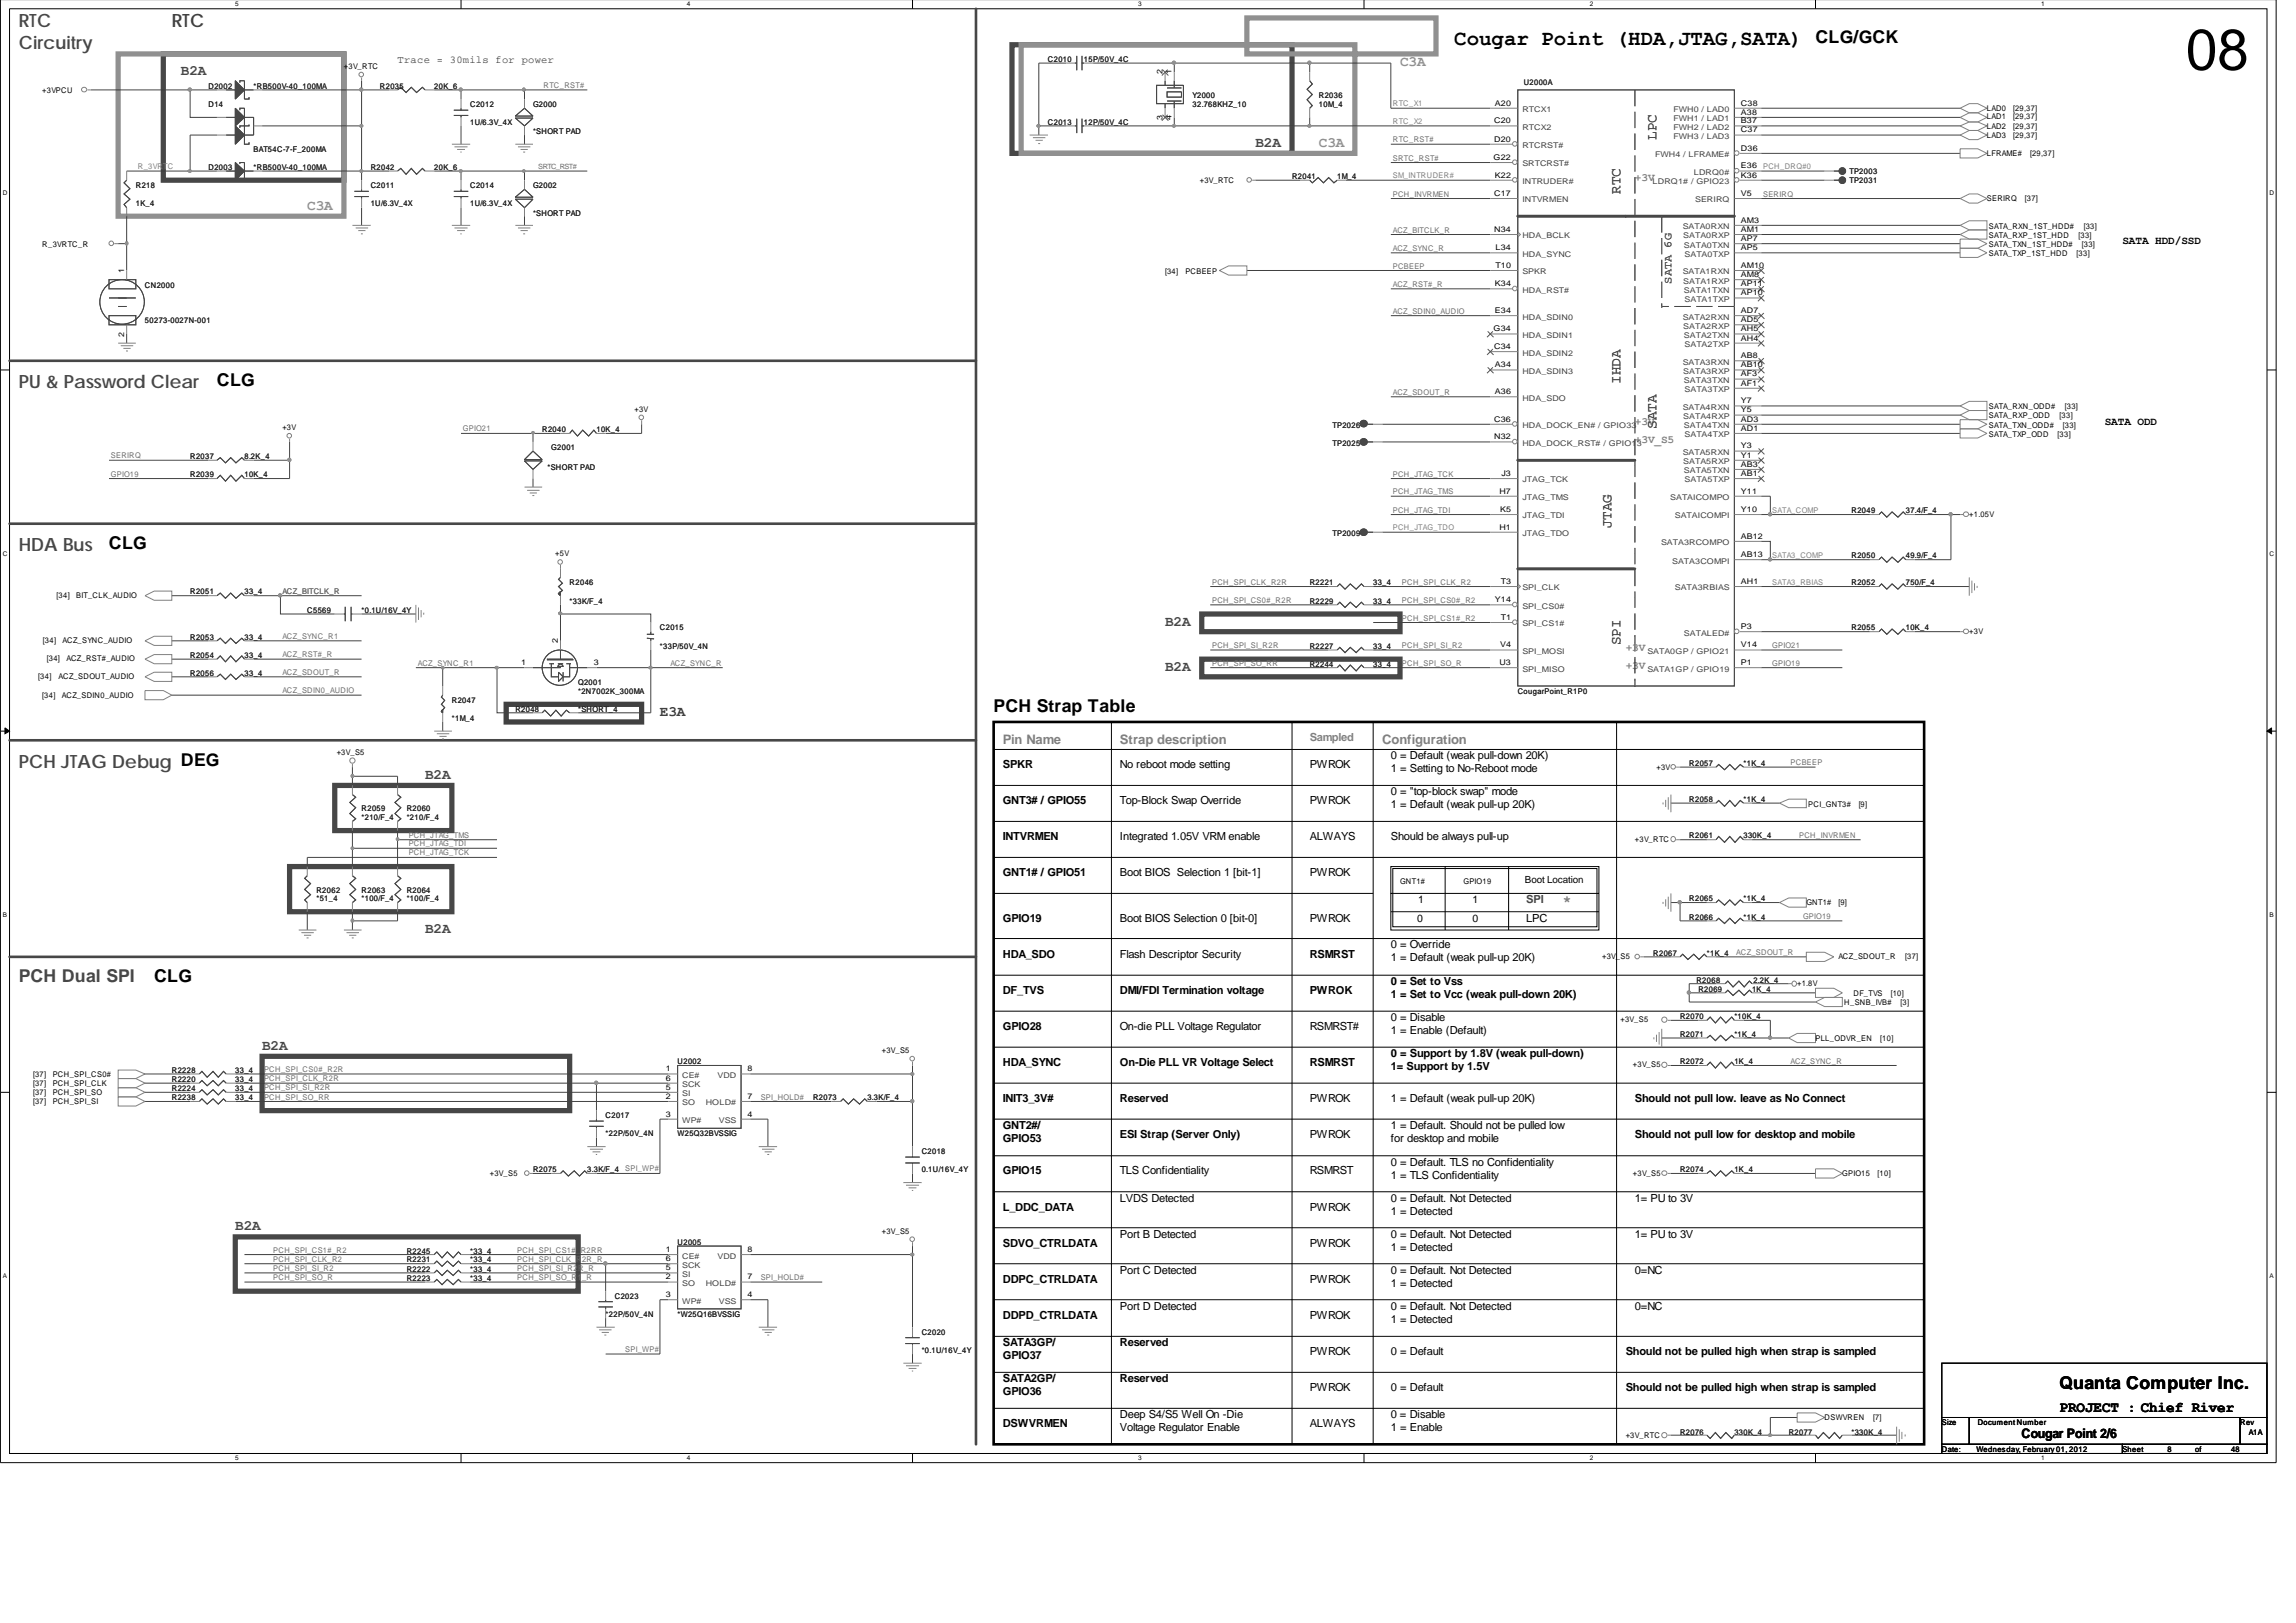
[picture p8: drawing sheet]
<svg xmlns="http://www.w3.org/2000/svg" width="297mm" height="210mm" viewBox="0 0 297 210" stroke-linecap="round" stroke-linejoin="round" font-family="sans-serif">
<defs><g id="words">
<text font-size="7.4" x="282.8" y="9">08</text>
<text font-size="2.8" x="188.1" y="5.8">Cougar Point (HDA,JTAG,SATA)</text>
<g font-size="2.4" fill="#474747">
<text x="2.4" y="3.5">RTC</text>
<text x="2.4" y="6.4">Circuitry</text>
<text x="2.4" y="50.2">PU &amp; Password Clear</text>
<text x="2.4" y="71.2">HDA Bus</text>
<text x="2.4" y="99.3">PCH JTAG Debug DEG</text>
</g>
<text font-size="2.4" fill="#404040" x="22.2" y="3.5">RTC</text>
<g font-size="2.3">
<text x="234.9" y="5.6">CLG/GCK</text>
<text x="28.1" y="50">CLG</text>
<text x="14.1" y="71">CLG</text>
<text x="128.6" y="92.1">PCH Strap Table</text>
<text x="19.9" y="127.1">CLG</text>
<text x="266.5" y="179.7">Quanta Computer Inc.</text>
</g>
<text font-size="2.3" fill="#474747" x="2.4" y="127.1">PCH Dual SPI</text>
<g font-size="1.9" fill="#474747">
<text x="23.4" y="9.7">B2A</text>
<text x="162.4" y="19">B2A</text>
<text x="214.3" y="18.1" transform="rotate(-90 214.3 18.1)">LPC</text>
<text x="209.6" y="25.1" transform="rotate(-90 209.6 25.1)">RTC</text>
<text x="209.6" y="49.6" transform="rotate(-90 209.6 49.6)">IHDA</text>
<text x="214.3" y="55.5" transform="rotate(-90 214.3 55.5)">SATA</text>
<text x="208.5" y="68.3" transform="rotate(-90 208.5 68.3)">JTAG</text>
<text x="150.7" y="81">B2A</text>
<text x="209.6" y="83.5" transform="rotate(-90 209.6 83.5)">SPI</text>
<text x="150.7" y="86.8">B2A</text>
<text x="55" y="100.8">B2A</text>
<text x="55" y="120.7">B2A</text>
<text x="33.9" y="135.8">B2A</text>
<text x="30.4" y="159.2">B2A</text>
</g>
<g font-size="1.9" fill="#909090">
<text x="181.1" y="8.5">C3A</text>
<text x="170.6" y="19">C3A</text>
<text x="39.8" y="27.2">C3A</text>
</g>
<text font-size="1.9" fill="#393939" x="85.4" y="92.6">E3A</text>
<text font-size="1.9" fill="#818181" x="202.2" y="117.1">*</text>
<text font-size="1.9" x="266.5" y="182.7">PROJECT : Chief River</text>
<g font-size="1.7" fill="#818181">
<text x="129.7" y="96.2">Pin Name</text>
<text x="144.9" y="96.2">Strap description</text>
<text x="178.8" y="96.2">Configuration</text>
</g>
<text font-size="1.7" x="261.5" y="186">Cougar Point 2/6</text>
<g font-size="1.4" fill="#474747">
<text x="51.4" y="8.2">Trace = 30mils for power</text>
<text x="216.3" y="36.7" transform="rotate(-90 216.3 36.7)">SATA 6G</text>
<text x="197.5" y="116.9">SPI</text>
</g>
<g font-size="1.4" fill="#818181">
<text x="211.5" y="23.4">+3V</text>
<text x="211.5" y="55">+3V</text>
<text x="211.5" y="57.3">+3V_S5</text>
<text x="210.3" y="84.2">+3V</text>
<text x="210.3" y="86.6">+3V</text>
<text x="169.4" y="95.9">Sampled</text>
</g>
<g font-size="1.4">
<text x="274.6" y="31.6">SATA HDD/SSD</text>
<text x="272.3" y="55">SATA ODD</text>
<text x="129.7" y="99.3">SPKR</text>
<text x="144.9" y="99.3">No reboot mode setting</text>
<text x="169.4" y="99.3">PWROK</text>
<text x="179.9" y="98.2">0 = Default (weak pull-down 20K)</text>
<text x="179.9" y="99.9">1 = Setting to No-Reboot mode</text>
<text x="129.7" y="104.1">GNT3# / GPIO55</text>
<text x="144.9" y="104.1">Top-Block Swap Override</text>
<text x="169.4" y="104.1">PWROK</text>
<text x="179.9" y="102.9">0 = &quot;top-block swap&quot; mode</text>
<text x="179.9" y="104.6">1 = Default (weak pull-up 20K)</text>
<text x="129.7" y="113.4">GNT1# / GPIO51</text>
<text x="129.7" y="108.7">INTVRMEN</text>
<text x="144.9" y="108.7">Integrated 1.05V VRM enable</text>
<text x="144.9" y="113.4">Boot BIOS Selection 1 [bit-1]</text>
<text x="169.4" y="108.7">ALWAYS</text>
<text x="169.4" y="113.4">PWROK</text>
<text x="179.9" y="108.7">Should be always pull-up</text>
<text x="129.7" y="119.2">GPIO19</text>
<text x="144.9" y="119.2">Boot BIOS Selection 0 [bit-0]</text>
<text x="169.4" y="119.2">PWROK</text>
<text x="183.3" y="119.2">0</text>
<text x="183.5" y="116.9">1</text>
<text x="190.5" y="119.2">0</text>
<text x="190.5" y="116.9">1</text>
<text x="197.5" y="119.2">LPC</text>
<text x="129.7" y="123.9">HDA_SDO</text>
<text x="144.9" y="123.9">Flash Descriptor Security</text>
<text x="169.4" y="123.9">RSMRST</text>
<text x="179.9" y="122.7">0 = Override</text>
<text x="179.9" y="124.4">1 = Default (weak pull-up 20K)</text>
<text x="129.7" y="128.5">DF_TVS</text>
<text x="144.9" y="128.5">DMI/FDI Termination voltage</text>
<text x="169.4" y="128.5">PWROK</text>
<text x="179.9" y="127.4">0 = Set to Vss</text>
<text x="179.9" y="129.1">1 = Set to Vcc (weak pull-down 20K)</text>
<text x="129.7" y="137.9">HDA_SYNC</text>
<text x="129.7" y="133.3">GPIO28</text>
<text x="144.9" y="137.9">On-Die PLL VR Voltage Select</text>
<text x="144.9" y="133.3">On-die PLL Voltage Regulator</text>
<text x="169.4" y="137.9">RSMRST</text>
<text x="169.4" y="133.3">RSMRST#</text>
<text x="179.9" y="132.1">0 = Disable</text>
<text x="179.9" y="133.8">1 = Enable (Default)</text>
<text x="179.9" y="136.7">0 = Support by 1.8V (weak pull-down)</text>
<text x="129.7" y="142.6">INIT3_3V#</text>
<text x="144.9" y="142.6">Reserved</text>
<text x="169.4" y="142.6">PWROK</text>
<text x="179.9" y="142.6">1 = Default (weak pull-up 20K)</text>
<text x="179.9" y="138.4">1= Support by 1.5V</text>
<text x="211.5" y="142.6">Should not pull low. leave as No Connect</text>
<text x="129.7" y="146.1">GNT2#/</text>
<text x="129.7" y="147.8">GPIO53</text>
<text x="144.9" y="147.2">ESI Strap (Server Only)</text>
<text x="169.4" y="147.2">PWROK</text>
<text x="179.9" y="146.1">1 = Default. Should not be pulled low</text>
<text x="179.9" y="147.8">for desktop and mobile</text>
<text x="211.5" y="147.2">Should not pull low for desktop and mobile</text>
<text x="129.7" y="151.9">GPIO15</text>
<text x="144.9" y="155.5">LVDS Detected</text>
<text x="144.9" y="151.9">TLS Confidentiality</text>
<text x="169.4" y="151.9">RSMRST</text>
<text x="179.9" y="155.5">0 = Default. Not Detected</text>
<text x="179.9" y="150.8">0 = Default. TLS no Confidentiality</text>
<text x="179.9" y="152.5">1 = TLS Confidentiality</text>
<text x="211.5" y="155.5">1= PU to 3V</text>
<text x="129.7" y="156.6">L_DDC_DATA</text>
<text x="129.7" y="161.3">SDVO_CTRLDATA</text>
<text x="144.9" y="160.1">Port B Detected</text>
<text x="169.4" y="156.6">PWROK</text>
<text x="169.4" y="161.3">PWROK</text>
<text x="179.9" y="157.2">1 = Detected</text>
<text x="179.9" y="160.1">0 = Default. Not Detected</text>
<text x="179.9" y="161.8">1 = Detected</text>
<text x="211.5" y="160.1">1= PU to 3V</text>
<text x="129.7" y="166">DDPC_CTRLDATA</text>
<text x="144.9" y="164.8">Port C Detected</text>
<text x="169.4" y="166">PWROK</text>
<text x="179.9" y="164.8">0 = Default. Not Detected</text>
<text x="179.9" y="166.5">1 = Detected</text>
<text x="211.5" y="164.8">0=NC</text>
<text x="129.7" y="170.6">DDPD_CTRLDATA</text>
<text x="144.9" y="169.4">Port D Detected</text>
<text x="169.4" y="170.6">PWROK</text>
<text x="179.9" y="169.4">0 = Default. Not Detected</text>
<text x="179.9" y="171.1">1 = Detected</text>
<text x="211.5" y="169.4">0=NC</text>
<text x="129.7" y="174.2">SATA3GP/</text>
<text x="129.7" y="175.9">GPIO37</text>
<text x="129.7" y="178.8">SATA2GP/</text>
<text x="144.9" y="174.2">Reserved</text>
<text x="144.9" y="178.8">Reserved</text>
<text x="169.4" y="175.3">PWROK</text>
<text x="179.9" y="175.3">0 = Default</text>
<text x="210.3" y="175.3">Should not be pulled high when strap is sampled</text>
<text x="129.7" y="184.7">DSWVRMEN</text>
<text x="129.7" y="180.5">GPIO36</text>
<text x="144.9" y="183.5">Deep S4/S5 Well On -Die</text>
<text x="144.9" y="185.2">Voltage Regulator Enable</text>
<text x="169.4" y="184.7">ALWAYS</text>
<text x="169.4" y="180">PWROK</text>
<text x="179.9" y="183.5">0 = Disable</text>
<text x="179.9" y="185.2">1 = Enable</text>
<text x="179.9" y="180">0 = Default</text>
<text x="210.3" y="180">Should not be pulled high when strap is sampled</text>
</g>
<text font-size="1.3" x="197.3" y="114.2">Boot Location</text>
<g font-size="1" fill="#232323">
<text x="27" y="11.5">D2002</text>
<text x="32.8" y="11.5">*RB500V-40_100MA</text>
<text x="49.1" y="11.5">R2035</text>
<text x="56.2" y="11.5">20K_6</text>
<text x="135.6" y="8">C2010</text>
<text x="140.2" y="8">15P/50V_4C</text>
<text x="197.1" y="11">U2000A</text>
<text x="27" y="13.8">D14</text>
<text x="60.8" y="13.8">C2012</text>
<text x="60.8" y="16.2">1U/6.3V_4X</text>
<text x="69" y="13.8">G2000</text>
<text x="69" y="17.3">*SHORT PAD</text>
<text x="135.6" y="16.2">C2013</text>
<text x="140.2" y="16.2">12P/50V_4C</text>
<text x="154.3" y="12.6">Y2000</text>
<text x="154.3" y="13.8">32.768KHZ_10</text>
<text x="170.6" y="12.6">R2036</text>
<text x="170.6" y="13.8">10M_4</text>
<text x="27" y="22">D2003</text>
<text x="32.8" y="22">*RB500V-40_100MA</text>
<text x="32.8" y="19.7">BAT54C-7-F_200MA</text>
<text x="48" y="22">R2042</text>
<text x="56.2" y="22">20K_6</text>
<text x="167.2" y="23.1">R2041</text>
<text x="173" y="23.1">1M_4</text>
<text x="239.3" y="22.5">TP2003</text>
<text x="239.3" y="23.7">TP2031</text>
<text x="17.6" y="24.3">R218</text>
<text x="17.6" y="26.7">1K_4</text>
<text x="48" y="24.3">C2011</text>
<text x="48" y="26.7">1U/6.3V_4X</text>
<text x="60.8" y="24.3">C2014</text>
<text x="60.8" y="26.7">1U/6.3V_4X</text>
<text x="69" y="24.3">G2002</text>
<text x="69" y="27.9">*SHORT PAD</text>
<text x="18.8" y="37.2">CN2000</text>
<text x="18.8" y="41.9">50273-0027N-001</text>
<text x="24.6" y="59.4">R2037</text>
<text x="31.6" y="59.4">8.2K_4</text>
<text x="70.1" y="55.9">R2040</text>
<text x="71.3" y="58.2">G2001</text>
<text x="77.2" y="55.9">10K_4</text>
<text x="172.4" y="57.7">TP2025</text>
<text x="172.4" y="55.3">TP2026</text>
<text x="24.6" y="61.7">R2039</text>
<text x="31.6" y="61.7">10K_4</text>
<text x="70.8" y="60.8">*SHORT PAD</text>
<text x="172.4" y="69.4">TP2009</text>
<text x="239.5" y="66.4">R2049</text>
<text x="246.6" y="66.4">37.4/F_4</text>
<text x="24.6" y="76.9">R2051</text>
<text x="31.6" y="76.9">33_4</text>
<text x="73.7" y="75.7">R2046</text>
<text x="169.4" y="75.7">R2221</text>
<text x="177.6" y="75.7">33_4</text>
<text x="239.5" y="72.2">R2050</text>
<text x="239.5" y="75.7">R2052</text>
<text x="246.6" y="72.2">49.9/F_4</text>
<text x="246.6" y="75.7">750/F_4</text>
<text x="24.6" y="82.7">R2053</text>
<text x="31.6" y="82.7">33_4</text>
<text x="39.8" y="79.3">C5569</text>
<text x="46.8" y="79.3">*0.1U/16V_4Y</text>
<text x="73.7" y="78.1">*33K/F_4</text>
<text x="85.4" y="83.9">*33P/50V_4N</text>
<text x="85.4" y="81.6">C2015</text>
<text x="169.4" y="83.9">R2227</text>
<text x="169.4" y="78.1">R2229</text>
<text x="177.6" y="83.9">33_4</text>
<text x="177.6" y="78.1">33_4</text>
<text x="239.5" y="81.6">R2055</text>
<text x="246.6" y="81.6">10K_4</text>
<text x="24.6" y="85.1">R2054</text>
<text x="24.6" y="87.4">R2056</text>
<text x="31.6" y="85.1">33_4</text>
<text x="31.6" y="87.4">33_4</text>
<text x="74.8" y="88.6">Q2001</text>
<text x="74.8" y="89.8">*2N7002K_300MA</text>
<text x="169.4" y="86.3">R2244</text>
<text x="177.6" y="86.3">33_4</text>
<text x="196.4" y="89.8">CougarPoint_R1P0</text>
<text x="58.5" y="91">R2047</text>
<text x="58.5" y="93.2">*1M_4</text>
<text x="66.7" y="92.1">R2048</text>
<text x="74.8" y="92.1">*SHORT_4</text>
<text x="218.5" y="99.1">R2057</text>
<text x="225.6" y="99.1">*1K_4</text>
<text x="46.8" y="104.9">R2059</text>
<text x="46.8" y="106.1">*210/F_4</text>
<text x="52.6" y="104.9">R2060</text>
<text x="52.6" y="106.1">*210/F_4</text>
<text x="218.5" y="103.8">R2058</text>
<text x="225.6" y="103.8">*1K_4</text>
<text x="218.5" y="108.5">R2061</text>
<text x="225.6" y="108.5">330K_4</text>
<text x="40.9" y="115.5">R2062</text>
<text x="40.9" y="116.6">*51_4</text>
<text x="46.8" y="115.5">R2063</text>
<text x="46.8" y="116.6">*100/F_4</text>
<text x="52.6" y="115.5">R2064</text>
<text x="52.6" y="116.6">*100/F_4</text>
<text x="218.5" y="119">R2066</text>
<text x="218.5" y="116.6">R2065</text>
<text x="225.6" y="119">*1K_4</text>
<text x="225.6" y="116.6">*1K_4</text>
<text x="213.9" y="123.6">R2067</text>
<text x="220.8" y="123.6">*1K_4</text>
<text x="217.4" y="131.8">R2070</text>
<text x="219.5" y="127.2">R2068</text>
<text x="219.7" y="128.3">R2069</text>
<text x="224.4" y="131.8">*10K_4</text>
<text x="226.7" y="128.3">1K_4</text>
<text x="226.8" y="127.2">2.2K_4</text>
<text x="87.7" y="137.7">U2002</text>
<text x="217.4" y="134.1">R2071</text>
<text x="217.4" y="137.7">R2072</text>
<text x="224.4" y="134.1">*1K_4</text>
<text x="224.4" y="137.7">1K_4</text>
<text x="22.2" y="138.9">R2228</text>
<text x="22.2" y="140">R2220</text>
<text x="22.2" y="142.3">R2238</text>
<text x="22.2" y="141.2">R2224</text>
<text x="30.4" y="138.9">33_4</text>
<text x="30.4" y="140">33_4</text>
<text x="30.4" y="142.3">33_4</text>
<text x="30.4" y="141.2">33_4</text>
<text x="105.2" y="142.3">R2073</text>
<text x="112.2" y="142.3">3.3K/F_4</text>
<text x="78.4" y="144.7">C2017</text>
<text x="78.4" y="147">*22P/50V_4N</text>
<text x="87.7" y="147">W25Q32BVSSIG</text>
<text x="119.2" y="149.4">C2018</text>
<text x="69" y="151.6">R2075</text>
<text x="76" y="151.6">3.3K/F_4</text>
<text x="119.2" y="151.6">0.1U/16V_4Y</text>
<text x="217.4" y="151.6">R2074</text>
<text x="224.4" y="151.6">1K_4</text>
<text x="87.7" y="161">U2005</text>
<text x="52.6" y="163.3">R2231</text>
<text x="52.6" y="165.7">R2223</text>
<text x="52.6" y="162.2">R2245</text>
<text x="52.6" y="164.5">R2222</text>
<text x="60.8" y="163.3">*33_4</text>
<text x="60.8" y="165.7">*33_4</text>
<text x="60.8" y="162.2">*33_4</text>
<text x="60.8" y="164.5">*33_4</text>
<text x="78.4" y="170.4">*22P/50V_4N</text>
<text x="79.5" y="168.1">C2023</text>
<text x="87.7" y="170.4">*W25Q16BVSSIG</text>
<text x="119.2" y="172.7">C2020</text>
<text x="119.2" y="175">*0.1U/16V_4Y</text>
<text x="217.4" y="185.6">R2076</text>
<text x="224.4" y="185.6">330K_4</text>
<text x="231.4" y="185.6">R2077</text>
<text x="239.5" y="185.6">*330K_4</text>
</g>
<g font-size="1">
<text x="44.5" y="8.9">+3V_RTC</text>
<text x="150.4" y="9.6" transform="rotate(-90 150.4 9.6)">2</text>
<text x="151.6" y="9.6" transform="rotate(-90 151.6 9.6)">1</text>
<text x="5.5" y="12.1">+3VPCU</text>
<text x="150.4" y="15.5" transform="rotate(-90 150.4 15.5)">3</text>
<text x="151.6" y="15.5" transform="rotate(-90 151.6 15.5)">4</text>
<text x="193.3" y="15.9">C20</text>
<text x="193.4" y="13.7">A20</text>
<text x="225.2" y="13.7">C38</text>
<text x="225.2" y="14.8">A38</text>
<text x="225.2" y="15.9">B37</text>
<text x="225.2" y="17.1">C37</text>
<text x="257.1" y="15.4">LAD1</text>
<text x="257.1" y="16.6">LAD2</text>
<text x="257.1" y="17.8">LAD3</text>
<text x="257.1" y="14.3">LAD0</text>
<text x="260.4" y="15.4">[29,37]</text>
<text x="260.4" y="16.6">[29,37]</text>
<text x="260.4" y="17.8">[29,37]</text>
<text x="260.4" y="14.3">[29,37]</text>
<text x="155.2" y="23.7">+3V_RTC</text>
<text x="193.2" y="20.7">G22</text>
<text x="193.3" y="18.3">D20</text>
<text x="193.4" y="23">K22</text>
<text x="225.2" y="23">K36</text>
<text x="225.2" y="19.5">D36</text>
<text x="225.2" y="21.8">E36</text>
<text x="257.1" y="20.2">LFRAME#</text>
<text x="262.6" y="20.2">[29,37]</text>
<text x="193.3" y="25.3">C17</text>
<text x="225.2" y="28.8">AM3</text>
<text x="225.2" y="25.3">V5</text>
<text x="257.1" y="26">SERIRQ</text>
<text x="257.3" y="29.6">SATA_RXN_1ST_HDD#</text>
<text x="262" y="26">[37]</text>
<text x="269.6" y="29.6">[33]</text>
<text x="5.5" y="31.9">R_3VRTC_R</text>
<text x="16" y="35.3" transform="rotate(-90 16 35.3)">1</text>
<text x="150.7" y="35.4">[34]</text>
<text x="153.4" y="35.4">PCBEEP</text>
<text x="193.3" y="30">N34</text>
<text x="193.5" y="32.4">L34</text>
<text x="193.5" y="34.7">T10</text>
<text x="225.2" y="32.4">AP5</text>
<text x="225.2" y="31.2">AP7</text>
<text x="225.2" y="30">AM1</text>
<text x="225.2" y="35.8">AM8</text>
<text x="225.2" y="34.7">AM10</text>
<text x="257.3" y="30.8">SATA_RXP_1ST_HDD</text>
<text x="257.3" y="31.9">SATA_TXN_1ST_HDD#</text>
<text x="257.3" y="33.1">SATA_TXP_1ST_HDD</text>
<text x="268.7" y="33.1">[33]</text>
<text x="268.9" y="30.8">[33]</text>
<text x="269.3" y="31.9">[33]</text>
<text x="193.4" y="37">K34</text>
<text x="193.4" y="40.5">E34</text>
<text x="225.2" y="38.2">AP10</text>
<text x="225.2" y="37">AP11</text>
<text x="225.2" y="41.7">AD5</text>
<text x="225.2" y="40.5">AD7</text>
<text x="16" y="43.5" transform="rotate(-90 16 43.5)">2</text>
<text x="193.2" y="42.9">G34</text>
<text x="193.3" y="45.2">C34</text>
<text x="193.4" y="47.5">A34</text>
<text x="225.2" y="44.1">AH4</text>
<text x="225.2" y="42.9">AH5</text>
<text x="225.2" y="47.5">AB10</text>
<text x="225.2" y="46.3">AB8</text>
<text x="82.1" y="53.3">+3V</text>
<text x="193.4" y="51">A36</text>
<text x="225.2" y="49.9">AF1</text>
<text x="225.2" y="48.7">AF3</text>
<text x="225.2" y="53.4">Y5</text>
<text x="225.2" y="52.2">Y7</text>
<text x="257.3" y="52.9">SATA_RXN_ODD#</text>
<text x="267.1" y="52.9">[33]</text>
<text x="36.5" y="55.7">+3V</text>
<text x="193.3" y="54.6">C36</text>
<text x="193.3" y="56.8">N32</text>
<text x="225.2" y="55.7">AD1</text>
<text x="225.2" y="54.6">AD3</text>
<text x="225.2" y="59.2">Y1</text>
<text x="225.2" y="58">Y3</text>
<text x="257.3" y="54.1">SATA_RXP_ODD</text>
<text x="257.3" y="55.3">SATA_TXN_ODD#</text>
<text x="257.3" y="56.5">SATA_TXP_ODD</text>
<text x="266.2" y="56.5">[33]</text>
<text x="266.5" y="54.1">[33]</text>
<text x="266.9" y="55.3">[33]</text>
<text x="194" y="63.9">H7</text>
<text x="194.2" y="61.6">J3</text>
<text x="225.2" y="63.9">Y11</text>
<text x="225.2" y="61.6">AB1</text>
<text x="225.2" y="60.4">AB3</text>
<text x="71.8" y="72">+5V</text>
<text x="194" y="68.5">H1</text>
<text x="194.1" y="66.2">K5</text>
<text x="225.2" y="66.2">Y10</text>
<text x="225.2" y="69.7">AB12</text>
<text x="254.8" y="66.9">+1.05V</text>
<text x="7.3" y="77.4">[34]</text>
<text x="9.9" y="77.4">BIT_CLK_AUDIO</text>
<text x="193.4" y="77.9">Y14</text>
<text x="194.2" y="75.5">T3</text>
<text x="225.2" y="75.5">AH1</text>
<text x="225.2" y="72.1">AB13</text>
<text x="5.6" y="83.2">[34]</text>
<text x="8.1" y="83.2">ACZ_SYNC_AUDIO</text>
<text x="72.2" y="83.2" transform="rotate(-90 72.2 83.2)">2</text>
<text x="194.1" y="83.8">V4</text>
<text x="194.2" y="80.2">T1</text>
<text x="225.2" y="83.8">V14</text>
<text x="225.2" y="81.4">P3</text>
<text x="254.8" y="82.1">+3V</text>
<text x="5" y="87.9">[34]</text>
<text x="6.1" y="85.5">[34]</text>
<text x="7.6" y="87.9">ACZ_SDOUT_AUDIO</text>
<text x="8.6" y="85.5">ACZ_RST#_AUDIO</text>
<text x="67.4" y="86">1</text>
<text x="76.8" y="86">3</text>
<text x="194" y="86">U3</text>
<text x="225.2" y="86">P1</text>
<text x="5.5" y="90.3">[34]</text>
<text x="8" y="90.3">ACZ_SDIN0_AUDIO</text>
<text x="43.6" y="97.7">+3V_S5</text>
<text x="214.3" y="99.6">+3V</text>
<text x="233.9" y="104.4">PCI_GNT3#</text>
<text x="240.5" y="104.4">[9]</text>
<text x="211.5" y="108.9">+3V_RTC</text>
<text x="181.1" y="114.3">GNT1#</text>
<text x="189.3" y="114.3">GPIO19</text>
<text x="233.7" y="117.1">GNT1#</text>
<text x="237.8" y="117.1">[9]</text>
<text x="207.3" y="124.1">+3V_S5</text>
<text x="237.8" y="124.1">ACZ_SDOUT_R</text>
<text x="246.5" y="124.1">[37]</text>
<text x="232.5" y="127.6">+1.8V</text>
<text x="238.6" y="130.1">H_SNB_IVB#</text>
<text x="239.8" y="128.9">DF_TVS</text>
<text x="244.6" y="128.9">[10]</text>
<text x="245.9" y="130.1">[3]</text>
<text x="114.1" y="136.2">+3V_S5</text>
<text x="209.6" y="132.3">+3V_S5</text>
<text x="234.9" y="134.6">PLL_ODVR_EN</text>
<text x="243.3" y="134.6">[10]</text>
<text x="4.3" y="139.3">[37]</text>
<text x="4.3" y="140.5">[37]</text>
<text x="4.3" y="142.8">[37]</text>
<text x="4.3" y="141.7">[37]</text>
<text x="6.8" y="139.3">PCH_SPI_CS0#</text>
<text x="6.8" y="140.5">PCH_SPI_CLK</text>
<text x="6.8" y="142.8">PCH_SPI_SI</text>
<text x="6.8" y="141.7">PCH_SPI_SO</text>
<text x="86.1" y="138.6">1</text>
<text x="86.1" y="139.8">6</text>
<text x="86.1" y="141">5</text>
<text x="86.1" y="142.2">2</text>
<text x="96.7" y="138.6">8</text>
<text x="96.7" y="142.2">7</text>
<text x="211.3" y="138.1">+3V_S5</text>
<text x="86.1" y="144.5">3</text>
<text x="96.7" y="144.5">4</text>
<text x="63.4" y="152.2">+3V_S5</text>
<text x="211.3" y="152.2">+3V_S5</text>
<text x="238.3" y="152.2">GPIO15</text>
<text x="242.9" y="152.2">[10]</text>
<text x="86.1" y="162">1</text>
<text x="96.7" y="162">8</text>
<text x="114.1" y="159.6">+3V_S5</text>
<text x="86.1" y="163.2">6</text>
<text x="86.1" y="164.3">5</text>
<text x="86.1" y="165.5">2</text>
<text x="86.1" y="167.8">3</text>
<text x="96.7" y="167.8">4</text>
<text x="96.7" y="165.5">7</text>
<text x="236.1" y="183.7">DSWVREN</text>
<text x="242.3" y="183.7">[7]</text>
<text x="251.2" y="184.4">Size</text>
<text x="255.9" y="184.4">Document Number</text>
<text x="289.8" y="184.4">Rev</text>
<text x="290.9" y="185.6">A1A</text>
<text x="210.3" y="186">+3V_RTC</text>
<text x="251.2" y="187.9">Date:</text>
<text x="255.7" y="187.9">Wednesday, February 01, 2012</text>
<text x="274.6" y="187.9">Sheet</text>
<text x="280.4" y="187.9">8</text>
<text x="284" y="187.9">of</text>
<text x="288.6" y="187.9">48</text>
</g>
<g font-size="1" fill="#6d6d6d">
<text x="70.3" y="11.4">RTC_RST#</text>
<text x="180.2" y="18.4">RTC_RST#</text>
<text x="180.2" y="20.8">SRTC_RST#</text>
<text x="180.2" y="25.4">PCH_INVRMEN</text>
<text x="228.1" y="25.4">SERIRQ</text>
<text x="180.2" y="34.7">PCBEEP</text>
<text x="180.2" y="32.5">ACZ_SYNC_R</text>
<text x="180.2" y="30.1">ACZ_BITCLK_R</text>
<text x="180.2" y="40.6">ACZ_SDIN0_AUDIO</text>
<text x="180.2" y="37.1">ACZ_RST#_R</text>
<text x="180.2" y="51.1">ACZ_SDOUT_R</text>
<text x="14.4" y="59.3">SERIRQ</text>
<text x="59.9" y="55.8">GPIO21</text>
<text x="14.4" y="61.7">GPIO19</text>
<text x="180.2" y="61.7">PCH_JTAG_TCK</text>
<text x="180.2" y="63.9">PCH_JTAG_TMS</text>
<text x="180.2" y="66.3">PCH_JTAG_TDI</text>
<text x="36.5" y="76.8">ACZ_BITCLK_R</text>
<text x="156.8" y="75.6">PCH_SPI_CLK_R2R</text>
<text x="181.4" y="75.6">PCH_SPI_CLK_R2</text>
<text x="36.5" y="82.7">ACZ_SYNC_R1</text>
<text x="156.8" y="83.8">PCH_SPI_SI_R2R</text>
<text x="156.8" y="78">PCH_SPI_CS0#_R2R</text>
<text x="181.4" y="83.8">PCH_SPI_SI_R2</text>
<text x="181.4" y="80.3">PCH_SPI_CS1#_R2</text>
<text x="181.4" y="78">PCH_SPI_CS0#_R2</text>
<text x="229.3" y="83.8">GPIO21</text>
<text x="36.5" y="85">ACZ_RST#_R</text>
<text x="36.5" y="87.3">ACZ_SDOUT_R</text>
<text x="36.5" y="89.7">ACZ_SDIN0_AUDIO</text>
<text x="54.1" y="86.1">ACZ_SYNC_R1</text>
<text x="86.7" y="86.1">ACZ_SYNC_R</text>
<text x="156.8" y="86.1">PCH_SPI_SO_RR</text>
<text x="181.4" y="86.1">PCH_SPI_SO_R</text>
<text x="229.3" y="86.1">GPIO19</text>
<text x="231.7" y="99">PCBEEP</text>
<text x="52.9" y="109.5">PCH_JTAG_TDI</text>
<text x="52.9" y="108.4">PCH_JTAG_TMS</text>
<text x="52.9" y="110.7">PCH_JTAG_TCK</text>
<text x="232.8" y="108.4">PCH_INVRMEN</text>
<text x="233.3" y="118.9">GPIO19</text>
<text x="224.6" y="123.5">ACZ_SDOUT_R</text>
<text x="231.7" y="137.6">ACZ_SYNC_R</text>
<text x="34.2" y="138.7">PCH_SPI_CS0#_R2R</text>
<text x="34.2" y="141.1">PCH_SPI_SI_R2R</text>
<text x="34.2" y="142.3">PCH_SPI_SO_RR</text>
<text x="34.2" y="139.9">PCH_SPI_CLK_R2R</text>
<text x="98.4" y="142.3">SPI_HOLD#</text>
<text x="80.9" y="151.6">SPI_WP#</text>
<text x="35.3" y="165.6">PCH_SPI_SO_R</text>
<text x="35.3" y="163.2">PCH_SPI_CLK_R2</text>
<text x="35.3" y="164.4">PCH_SPI_SI_R2</text>
<text x="35.3" y="162.1">PCH_SPI_CS1#_R2</text>
<text x="66.9" y="165.6">PCH_SPI_SO_R1_R</text>
<text x="66.9" y="162.1">PCH_SPI_CS1#_R2RR</text>
<text x="66.9" y="163.2">PCH_SPI_CLK_R2R_R</text>
<text x="66.9" y="164.4">PCH_SPI_SI_R2R_R</text>
<text x="98.4" y="165.6">SPI_HOLD#</text>
<text x="80.9" y="174.9">SPI_WP#</text>
</g>
<g font-size="1" fill="#818181">
<text x="180.2" y="13.7">RTC_X1</text>
<text x="180.2" y="16">RTC_X2</text>
<text x="17.8" y="21.9">R_3VRTC</text>
<text x="180.2" y="23.1">SM_INTRUDER#</text>
<text x="228.1" y="21.9">PCH_DRQ#0</text>
<text x="180.2" y="68.6">PCH_JTAG_TDO</text>
<text x="229.3" y="66.3">SATA_COMP</text>
<text x="229.3" y="72.2">SATA3_COMP</text>
<text x="229.3" y="75.6">SATA3_RBIAS</text>
</g>
<g font-size="1" fill="#414141">
<text x="197" y="14.5">RTCX1</text>
<text x="197" y="16.8">RTCX2</text>
<text x="216.5" y="14.5">FWH0 / LAD0</text>
<text x="216.5" y="15.7">FWH1 / LAD1</text>
<text x="216.5" y="16.8">FWH2 / LAD2</text>
<text x="216.5" y="18">FWH3 / LAD3</text>
<text x="197" y="23.8">INTRUDER#</text>
<text x="197" y="19.2">RTCRST#</text>
<text x="197" y="21.5">SRTCRST#</text>
<text x="213.8" y="23.8">LDRQ1# / GPIO23</text>
<text x="214.1" y="20.4">FWH4 / LFRAME#</text>
<text x="219.1" y="22.6">LDRQ0#</text>
<text x="197" y="26.2">INTVRMEN</text>
<text x="217.7" y="29.7">SATA0RXN</text>
<text x="219.3" y="26.2">SERIRQ</text>
<text x="197" y="30.8">HDA_BCLK</text>
<text x="197" y="33.2">HDA_SYNC</text>
<text x="197" y="35.5">SPKR</text>
<text x="217.7" y="35.5">SATA1RXN</text>
<text x="217.8" y="30.8">SATA0RXP</text>
<text x="217.9" y="32">SATA0TXN</text>
<text x="217.9" y="33.2">SATA0TXP</text>
<text x="197" y="37.9">HDA_RST#</text>
<text x="197" y="41.3">HDA_SDIN0</text>
<text x="217.7" y="41.3">SATA2RXN</text>
<text x="217.8" y="36.7">SATA1RXP</text>
<text x="217.9" y="37.9">SATA1TXN</text>
<text x="217.9" y="39.1">SATA1TXP</text>
<text x="197" y="43.7">HDA_SDIN1</text>
<text x="197" y="46">HDA_SDIN2</text>
<text x="217.7" y="47.2">SATA3RXN</text>
<text x="217.8" y="42.5">SATA2RXP</text>
<text x="217.9" y="43.7">SATA2TXN</text>
<text x="217.9" y="44.9">SATA2TXP</text>
<text x="197" y="51.8">HDA_SDO</text>
<text x="197" y="48.4">HDA_SDIN3</text>
<text x="217.7" y="53">SATA4RXN</text>
<text x="217.8" y="48.4">SATA3RXP</text>
<text x="217.9" y="49.6">SATA3TXN</text>
<text x="217.9" y="50.7">SATA3TXP</text>
<text x="197" y="55.4">HDA_DOCK_EN# / GPIO33</text>
<text x="197" y="57.7">HDA_DOCK_RST# / GPIO13</text>
<text x="217.7" y="58.9">SATA5RXN</text>
<text x="217.8" y="54.2">SATA4RXP</text>
<text x="217.9" y="55.4">SATA4TXN</text>
<text x="217.9" y="56.6">SATA4TXP</text>
<text x="197" y="62.4">JTAG_TCK</text>
<text x="197" y="64.7">JTAG_TMS</text>
<text x="216.1" y="64.7">SATAICOMPO</text>
<text x="217.8" y="60.1">SATA5RXP</text>
<text x="217.9" y="61.2">SATA5TXN</text>
<text x="217.9" y="62.4">SATA5TXP</text>
<text x="197" y="67.1">JTAG_TDI</text>
<text x="197" y="69.4">JTAG_TDO</text>
<text x="214.9" y="70.6">SATA3RCOMPO</text>
<text x="216.7" y="67.1">SATAICOMPI</text>
<text x="197" y="76.4">SPI_CLK</text>
<text x="216.3" y="72.9">SATA3COMPI</text>
<text x="216.7" y="76.4">SATA3RBIAS</text>
<text x="197" y="78.8">SPI_CS0#</text>
<text x="197" y="81">SPI_CS1#</text>
<text x="217.9" y="82.2">SATALED#</text>
<text x="197" y="84.6">SPI_MOSI</text>
<text x="197" y="86.9">SPI_MISO</text>
<text x="213.1" y="84.6">SATA0GP / GPIO21</text>
<text x="213.1" y="86.9">SATA1GP / GPIO19</text>
<text x="88.3" y="139.5">CE#</text>
<text x="88.3" y="140.6">SCK</text>
<text x="88.3" y="141.8">SI</text>
<text x="88.3" y="143">SO</text>
<text x="91.3" y="143">HOLD#</text>
<text x="92.8" y="139.5">VDD</text>
<text x="88.3" y="145.3">WP#</text>
<text x="93" y="145.3">VSS</text>
<text x="88.3" y="162.8">CE#</text>
<text x="88.3" y="164">SCK</text>
<text x="88.3" y="165.2">SI</text>
<text x="88.3" y="166.4">SO</text>
<text x="91.3" y="166.4">HOLD#</text>
<text x="92.8" y="162.8">VDD</text>
<text x="88.3" y="168.7">WP#</text>
<text x="93" y="168.7">VSS</text>
</g>
<text font-size=".9" fill="#6d6d6d" x="69.6" y="21.9">SRTC_RST#</text>
<g font-size=".8">
<text x="30.4" y=".8">5</text>
<text x="88.8" y=".8">4</text>
<text x="147.3" y=".8">3</text>
<text x="205.7" y=".8">2</text>
<text x="264.1" y=".8">1</text>
<text x=".4" y="25.2">D</text>
<text x="293.6" y="25.2">D</text>
<text x=".4" y="71.9">C</text>
<text x="293.6" y="71.9">C</text>
<text x=".4" y="118.6">B</text>
<text x="293.6" y="118.6">B</text>
<text x=".4" y="165.4">A</text>
<text x="293.6" y="165.4">A</text>
<text x="30.4" y="188.9">5</text>
<text x="88.8" y="188.9">4</text>
<text x="147.3" y="188.9">3</text>
<text x="205.7" y="188.9">2</text>
<text x="264.1" y="188.9">1</text>
</g>
</g></defs>
<path d="M0 0v189.2h294.5v-189.2M1.2 1.1h292.1v186.9h-292.1z" fill="none" stroke="#000" stroke-width=".13"/>
<g fill="#fff">
<path d="M30.4 .1h.3v.8h-.3z"/>
<path d="M30.4 188.2h.3v.8h-.3z"/>
</g>
<path d="M59.6 0v1.1M59.6 188v1.2" fill="none" stroke="#000" stroke-width=".13"/>
<g fill="#fff">
<path d="M88.8 .1h.3v.8h-.3z"/>
<path d="M88.8 188.2h.3v.8h-.3z"/>
</g>
<path d="M118.1 0v1.1M118.1 188v1.2" fill="none" stroke="#000" stroke-width=".13"/>
<g fill="#fff">
<path d="M147.3 .1h.2v.8h-.2z"/>
<path d="M147.3 188.2h.2v.8h-.2z"/>
</g>
<path d="M176.5 0v1.1M176.5 188v1.2" fill="none" stroke="#000" stroke-width=".13"/>
<g fill="#fff">
<path d="M205.7 .1h.2v.8h-.2z"/>
<path d="M205.7 188.2h.2v.8h-.2z"/>
</g>
<path d="M234.9 0v1.1M234.9 188v1.2" fill="none" stroke="#000" stroke-width=".13"/>
<g fill="#fff">
<path d="M264.1 .1h.2v.8h-.2z"/>
<path d="M264.1 188.2h.2v.8h-.2z"/>
<path d="M.4 24.5h.4v.8h-.4z"/>
<path d="M293.6 24.5h.4v.8h-.4z"/>
<path d="M.4 71.2h.4v.8h-.4z"/>
<path d="M293.6 71.2h.4v.8h-.4z"/>
</g>
<path d="M0 47.9h1.2M293.3 47.9h1.2" fill="none" stroke="#000" stroke-width=".13"/>
<g fill="#fff">
<path d="M.4 118h.3v.7h-.3z"/>
<path d="M293.6 118h.4v.7h-.4z"/>
</g>
<path d="M0 94.6h1.2M.6 94.2l.6 .4-.6 .3zM293.3 94.6l.6-.4v.7zM293.3 94.6h1.2" fill="none" stroke="#000" stroke-width=".13"/>
<path d="M.6 94.2l.6 .4-.6 .3zM293.3 94.6l.6-.4v.7z" fill="#000"/>
<g fill="#fff">
<path d="M.4 164.7h.3v.7h-.3z"/>
<path d="M293.6 164.7h.4v.7h-.4z"/>
</g>
<g fill="none" stroke="#000" stroke-width=".13">
<path d="M128.6 97h120.3M143.8 93.4v93.5M167.2 93.4v93.5M177.7 93.4v93.5M209.1 93.4v93.5M128.6 115.6h49.1M128.6 101.6h120.3M128.6 106.3h120.3M128.6 110.9h120.3M179.9 112.1h27v8.2h-27zM179.9 115.6h27M179.9 118h27"/>
<path d="M180.2 112.4h26.4v7.5h-26.4zM187 112.1v8.2M195.2 112.1v8.2M128.6 121.4h120.3M128.6 135.5h120.3M128.6 130.8h120.3M128.6 126.2h120.3M0 141.3h1.2M128.6 154.2h120.3M128.6 158.8h120.3M128.6 144.8h120.3M128.6 140.1h120.3"/>
<path d="M128.6 149.5h120.3M293.3 141.3h1.2M128.6 168.2h120.3M128.6 163.5h120.3M128.6 172.9h120.3M128.6 177.6h120.3M128.6 182.2h120.3M128.6 186.9h119.1"/>
</g>
<path d="M126.3 1.1v185.8M1.2 46.7h125.1M1.2 67.8h125.1M1.2 95.8h125.1M1.2 123.8h125.1" fill="none" stroke="#474747" stroke-width=".34"/>
<path d="M128.6 93.4h120.3v93.5h-120.3z" fill="none" stroke="#000" stroke-width=".34"/>
<path d="M21.1 7h23.4v16.3h-23.4zM130.9 5.8h36.3v14h-36.3zM155.5 79.4h25.6v2.3h-25.6zM155.5 85.3h25.6v2.3h-25.6zM37.5 112.1h21v5.9h-21zM43.3 101.6h15.2v5.9h-15.2zM33.9 136.7h39.8v7h-39.8zM30.4 160h44.4v7.1h-44.4z" fill="none" stroke="#474747" stroke-width=".68"/>
<path d="M15.3 7h29.2v21h-29.2zM132.1 5.8h43.2v14h-43.2zM161.3 2.3h24.5v4.7h-24.5z" fill="none" stroke="#909090" stroke-width=".68"/>
<path d="M65.5 91.1h17.5v2.3h-17.5z" fill="none" stroke="#393939" stroke-width=".68"/>
<path d="M22.2 85.3h4.8M22.2 82.9h4.8M22.2 87.6h4.8M32.8 85.3h14M32.8 87.6h14M32.8 82.9h14M39.8 118v2.3M45.6 109.7h18.7" fill="none" stroke="#424242" stroke-width=".13"/>
<circle cx="45.6" cy="109.7" r=".17" fill="#909090"/>
<circle cx="45.6" cy="109.7" r=".17" fill="none" stroke="#909090" stroke-width=".13"/>
<path d="M45.6 99.2v1.2M45.6 119.1h5.8" fill="none" stroke="#424242" stroke-width=".13"/>
<path d="M45.5 118.9h.2v.3h-.2z" fill-rule="evenodd" fill="#909090"/>
<path d="M45.5 118.9h.2v.3h-.2z" fill="none" stroke="#909090" stroke-width=".13"/>
<path d="M45.6 119.1v1.2M51.4 108.6h12.9" fill="none" stroke="#424242" stroke-width=".13"/>
<circle cx="51.4" cy="108.6" r=".17" fill="#909090"/>
<circle cx="51.4" cy="108.6" r=".17" fill="none" stroke="#909090" stroke-width=".13"/>
<path d="M45.6 101.6v-1.2h5.8v1.2M45.6 118v1.1M45.6 107.5v4.6M51.4 108.6v3.5" fill="none" stroke="#424242" stroke-width=".13"/>
<path d="M45.5 100.2h.2v.3h-.2z" fill-rule="evenodd" fill="#909090"/>
<path d="M45.5 100.2h.2v.3h-.2z" fill="none" stroke="#909090" stroke-width=".13"/>
<path d="M51.4 118v1.1M64.3 110.9h-24.5v1.2M97.1 139h21M77.2 147.2v1.1M85.4 144.8h1.1M99.3 144.8v3.5" fill="none" stroke="#424242" stroke-width=".13"/>
<path d="M117.9 138.8h.3v.3h-.3z" fill-rule="evenodd" fill="#909090"/>
<path d="M117.9 138.8h.3v.3h-.3z" fill="none" stroke="#909090" stroke-width=".13"/>
<path d="M118.1 137.8v1.2M69 151.8h2.3M77.2 140.1v3.6M97.1 144.8h2.2M118.1 151.8v1.2" fill="none" stroke="#424242" stroke-width=".13"/>
<circle cx="77.1" cy="140.1" r=".21" fill="#909090"/>
<circle cx="77.1" cy="140.1" r=".21" fill="none" stroke="#909090" stroke-width=".13"/>
<path d="M118.1 139v3.5M85.4 144.8v7h-8.2M113.4 142.5h4.7M118.1 142.5v5.8" fill="none" stroke="#424242" stroke-width=".13"/>
<circle cx="118" cy="142.5" r=".21" fill="#909090"/>
<circle cx="118" cy="142.5" r=".21" fill="none" stroke="#909090" stroke-width=".13"/>
<path d="M22.2 77.1h4.8M36.3 77.1h10.5M51.4 107.5v1.1M30.4 139h56.1M77.2 140.1h9.3" fill="none" stroke="#424242" stroke-width=".13"/>
<circle cx="36.2" cy="77" r=".21" fill="#909090"/>
<circle cx="36.2" cy="77" r=".21" fill="none" stroke="#909090" stroke-width=".13"/>
<path d="M24.6 11.6h3.5M22.2 89.9h24.6" fill="none" stroke="#424242" stroke-width=".13"/>
<circle cx="24.6" cy="11.6" r=".21" fill="#909090"/>
<circle cx="24.6" cy="11.6" r=".21" fill="none" stroke="#909090" stroke-width=".13"/>
<path d="M46.8 16.3v5.8M67.9 17.5v1.2M33.9 22.1h12.9M46.8 26.9v2.3M46.8 22.1h3.5M56.2 22.1h3.4M67.9 22.1h8.1" fill="none" stroke="#424242" stroke-width=".13"/>
<circle cx="67.8" cy="22.1" r=".17" fill="#909090"/>
<circle cx="67.8" cy="22.1" r=".17" fill="none" stroke="#909090" stroke-width=".13"/>
<path d="M24.6 22.1h3.5" fill="none" stroke="#424242" stroke-width=".13"/>
<path d="M24.4 22h.3v.2h-.3z" fill-rule="evenodd" fill="#909090"/>
<path d="M24.4 22h.3v.2h-.3z" fill="none" stroke="#909090" stroke-width=".13"/>
<path d="M33.9 11.6h16.4" fill="none" stroke="#424242" stroke-width=".13"/>
<circle cx="46.7" cy="11.6" r=".21" fill="#909090"/>
<circle cx="46.7" cy="11.6" r=".21" fill="none" stroke="#909090" stroke-width=".13"/>
<path d="M56.2 11.6h3.4M59.6 11.6v1.2M59.6 16.3v2.4M59.6 11.6h8.3M59.6 22.1v1.2M59.6 26.9v2.3" fill="none" stroke="#424242" stroke-width=".13"/>
<path d="M67.7 11.4h.2v.3h-.2z" fill-rule="evenodd" fill="#909090"/>
<path d="M67.7 11.4h.2v.3h-.2z" fill="none" stroke="#909090" stroke-width=".13"/>
<circle cx="59.6" cy="11.6" r=".21" fill="#909090"/>
<circle cx="59.6" cy="11.6" r=".21" fill="none" stroke="#909090" stroke-width=".13"/>
<path d="M76 11.6h-8.1v1.2M46.8 22.1v1.2" fill="none" stroke="#424242" stroke-width=".13"/>
<path d="M46.6 22h.3v.2h-.3z" fill-rule="evenodd" fill="#909090"/>
<path d="M46.6 22h.3v.2h-.3z" fill="none" stroke="#909090" stroke-width=".13"/>
<path d="M46.8 10.4v1.2M229 134.3h2.4" fill="none" stroke="#424242" stroke-width=".13"/>
<circle cx="229" cy="134.3" r=".21" fill="#909090"/>
<circle cx="229" cy="134.3" r=".21" fill="none" stroke="#909090" stroke-width=".13"/>
<path d="M227.8 22.1h8.3M227.8 72.4h1.2M227.8 70h1.2v2.4M229 72.4h12.9M247.7 72.4h4.7M227.8 81.7h14.1" fill="none" stroke="#424242" stroke-width=".13"/>
<circle cx="229" cy="72.4" r=".21" fill="#909090"/>
<circle cx="229" cy="72.4" r=".21" fill="none" stroke="#909090" stroke-width=".13"/>
<g fill="none" stroke="#424242" stroke-width=".13">
<path d="M227.8 14h25.8M227.8 15.2h25.8M227.8 16.3h25.8M227.8 17.5h25.8M227.8 19.8h25.8M161.3 35h31.5M227.8 25.7h25.8M59.6 56.1h9.4v1.1M69 56.1h3.5M179.9 51.3h12.9M179.9 40.8h12.9M69 61.9v1.1"/>
<path d="M179.9 61.9h12.9M177.7 84.1h15.1M177.7 80.5h15.1M217.4 108.6h3.4M226.7 108.6h14"/>
</g>
<circle cx="69" cy="56" r=".17" fill="#909090"/>
<circle cx="69" cy="56" r=".17" fill="none" stroke="#909090" stroke-width=".13"/>
<path d="M227.8 29.2h25.8M227.8 30.3h25.8M227.8 31.5h25.8M227.8 32.7h25.8M227.8 54.9h25.8M227.8 56.1h25.8M252.4 66.6v5.8" fill="none" stroke="#424242" stroke-width=".13"/>
<circle cx="252.4" cy="66.5" r=".21" fill="#909090"/>
<circle cx="252.4" cy="66.5" r=".21" fill="none" stroke="#909090" stroke-width=".13"/>
<path d="M151.9 15.2v1.1h-10.5M179.9 37.4h12.9M178.8 57.2h14M177.7 75.9h15.1M247.7 66.6h4.7M227.8 84.1h10.5M227.8 86.4h10.5M215 134.3h4.7" fill="none" stroke="#424242" stroke-width=".13"/>
<path d="M151.7 16.2h.3v.2h-.3z" fill-rule="evenodd" fill="#909090"/>
<path d="M151.7 16.2h.3v.2h-.3z" fill="none" stroke="#909090" stroke-width=".13"/>
<path d="M169.4 16.3h23.4M179.9 8.2v5.8h12.9" fill="none" stroke="#424242" stroke-width=".13"/>
<path d="M169.2 16.2h.3v.2h-.3z" fill-rule="evenodd" fill="#909090"/>
<path d="M169.2 16.2h.3v.2h-.3z" fill="none" stroke="#909090" stroke-width=".13"/>
<path d="M169.4 8.2h10.5" fill="none" stroke="#424242" stroke-width=".13"/>
<circle cx="169.4" cy="8.1" r=".21" fill="#909090"/>
<circle cx="169.4" cy="8.1" r=".21" fill="none" stroke="#909090" stroke-width=".13"/>
<path d="M134.4 16.3v1.2M134.4 8.2h3.5" fill="none" stroke="#424242" stroke-width=".13"/>
<path d="M134.2 16.2h.3v.2h-.3z" fill-rule="evenodd" fill="#909090"/>
<path d="M134.2 16.2h.3v.2h-.3z" fill="none" stroke="#909090" stroke-width=".13"/>
<path d="M151.9 9.3v-1.1h17.5v1.1" fill="none" stroke="#424242" stroke-width=".13"/>
<circle cx="151.9" cy="8.1" r=".21" fill="#909090"/>
<circle cx="151.9" cy="8.1" r=".21" fill="none" stroke="#909090" stroke-width=".13"/>
<path d="M141.4 8.2h10.5M169.4 15.2v1.1h-17.5M84.2 86.4v5.8h-9.4" fill="none" stroke="#424242" stroke-width=".13"/>
<path d="M84 86.3h.3v.2h-.3z" fill-rule="evenodd" fill="#909090"/>
<path d="M84 86.3h.3v.2h-.3z" fill="none" stroke="#909090" stroke-width=".13"/>
<path d="M72.5 79.4h11.7v1.1M84.2 86.4h9.3" fill="none" stroke="#424242" stroke-width=".13"/>
<path d="M72.3 79.2h.3v.3h-.3z" fill-rule="evenodd" fill="#909090"/>
<path d="M72.3 79.2h.3v.3h-.3z" fill="none" stroke="#909090" stroke-width=".13"/>
<path d="M67.9 86.4h-3.6v5.8h4.7" fill="none" stroke="#424242" stroke-width=".13"/>
<path d="M64.1 86.3h.3v.2h-.3z" fill-rule="evenodd" fill="#909090"/>
<path d="M64.1 86.3h.3v.2h-.3z" fill="none" stroke="#909090" stroke-width=".13"/>
<path d="M72.5 79.4v3.5M57.3 86.4h7" fill="none" stroke="#424242" stroke-width=".13"/>
<circle cx="57.3" cy="86.4" r=".17" fill="#909090"/>
<circle cx="57.3" cy="86.4" r=".17" fill="none" stroke="#909090" stroke-width=".13"/>
<g fill="none" stroke="#424242" stroke-width=".13">
<path d="M134.4 8.2v8.1h3.5M179.9 18.7h12.9M162.4 23.3h5.9M179.9 32.7h12.9M179.9 30.3h12.9M14.1 59.5h12.9M37.5 57.2v2.3h-4.7M177.7 78.3h15.1M178.8 68.9h14M179.9 64.2h12.9M227.8 75.9h14.1M177.7 86.4h15.1"/>
<path d="M216.2 116.8h1.2M216.2 103.9h4.6M217.4 116.8v2.3h3.4M217.4 116.8h3.4M226.7 103.9h3.5M216.2 137.8h3.5M216.2 132h3.5M225.6 132h3.4v2.3M225.6 137.8h19.8M216.2 151.8h3.5M225.6 151.8h9.3"/>
</g>
<circle cx="217.3" cy="116.7" r=".21" fill="#909090"/>
<circle cx="217.3" cy="116.7" r=".21" fill="none" stroke="#909090" stroke-width=".13"/>
<path d="M37.5 59.5v2.4h-4.7M14.1 61.9h12.9M217.4 99.2h3.4M226.7 99.2h8.2M226.7 119.1h11.6M226.7 116.8h3.5" fill="none" stroke="#424242" stroke-width=".13"/>
<circle cx="37.4" cy="59.5" r=".21" fill="#909090"/>
<circle cx="37.4" cy="59.5" r=".21" fill="none" stroke="#909090" stroke-width=".13"/>
<path d="M227.8 64.2h1.2v2.4M227.8 66.6h1.2M229 66.6h12.9" fill="none" stroke="#424242" stroke-width=".13"/>
<circle cx="229" cy="66.5" r=".21" fill="#909090"/>
<circle cx="229" cy="66.5" r=".21" fill="none" stroke="#909090" stroke-width=".13"/>
<path d="M222 128.5h-3.5v1.1h16.4" fill="none" stroke="#424242" stroke-width=".13"/>
<circle cx="218.5" cy="128.4" r=".21" fill="#909090"/>
<circle cx="218.5" cy="128.4" r=".21" fill="none" stroke="#909090" stroke-width=".13"/>
<path d="M227.8 52.5h25.8M227.8 53.7h25.8M218.5 127.3h3.5M227.8 127.3h3.6M227.8 128.5h7.1M216.2 185.7h3.5M229 185.7h4.7" fill="none" stroke="#424242" stroke-width=".13"/>
<path d="M228.8 185.6h.3v.2h-.3z" fill-rule="evenodd" fill="#909090"/>
<path d="M228.8 185.6h.3v.2h-.3z" fill="none" stroke="#909090" stroke-width=".13"/>
<g fill="none" stroke="#424242" stroke-width=".13">
<path d="M174.1 23.3h18.7M179.9 21h12.9M179.9 25.7h12.9M227.8 23.3h8.3M16.4 43.2v1.2M83 54.9v1.2h-4.6M178.8 54.9h14M72.5 78.3v1.1M179.9 66.6h12.9M247.7 75.9h7.1M252.4 66.6h1.2M84.2 84.1v2.3h-7"/>
<path d="M212.7 123.8h3.5M218.5 127.3v1.2M222 123.8h11.7M225.6 134.3h3.4M97.1 142.5h10.5M85.4 168.2h1.1M97.1 162.3h21M99.3 168.2v3.5M232.5 183.4h-3.5v2.3h-3.4M239.5 185.7h5.9"/>
</g>
<path d="M117.9 162.2h.3v.2h-.3z" fill-rule="evenodd" fill="#909090"/>
<path d="M117.9 162.2h.3v.2h-.3z" fill="none" stroke="#909090" stroke-width=".13"/>
<g fill="none" stroke="#424242" stroke-width=".13">
<path d="M156.6 75.9h15.2M156.6 78.3h15.2M156.6 84.1h15.2M247.7 81.7h5.9M18.8 138.9h5.8M18.8 140.1h5.8M18.8 141.3h5.8M30.4 141.3h56.1M30.4 142.5h56.1M30.4 140.1h46.8M31.6 165.9h23.4M60.8 163.5h17.6"/>
<path d="M60.8 165.9h25.7M60.8 162.3h25.7M78.4 163.5h8.1M78.4 163.5v3.6M85.4 168.2v7h-7M97.1 168.2h2.2M97.1 165.9h9.3M118.1 175.2v1.2M118.1 161.2v10.5"/>
</g>
<circle cx="78.3" cy="163.5" r=".21" fill="#909090"/>
<circle cx="78.3" cy="163.5" r=".21" fill="none" stroke="#909090" stroke-width=".13"/>
<path d="M15.3 31.5h1.1v3.5M32.8 77.1h3.5v2.3h7M46.8 79.4h7M18.8 142.5h5.8M31.6 163.5h23.4M60.8 164.7h25.7M78.4 170.5v1.2" fill="none" stroke="#424242" stroke-width=".13"/>
<path d="M16.3 31.3h.2v.3h-.2z" fill-rule="evenodd" fill="#909090"/>
<path d="M16.3 31.3h.2v.3h-.2z" fill="none" stroke="#909090" stroke-width=".13"/>
<path d="M16.4 28v3.5M59.6 22.1h8.3v1.2M67.9 28v1.2" fill="none" stroke="#424242" stroke-width=".13"/>
<path d="M59.5 22h.3v.2h-.3z" fill-rule="evenodd" fill="#909090"/>
<path d="M59.5 22h.3v.2h-.3z" fill="none" stroke="#909090" stroke-width=".13"/>
<path d="M33.9 16.3h12.9M53.8 86.4h3.5v2.4M57.3 93.4v1.2" fill="none" stroke="#424242" stroke-width=".13"/>
<path d="M46.6 16.2h.3v.2h-.3z" fill-rule="evenodd" fill="#909090"/>
<path d="M46.6 16.2h.3v.2h-.3z" fill="none" stroke="#909090" stroke-width=".13"/>
<path d="M11.7 11.6h12.9v3.6h3.5M28.1 17.5h-3.5v4.6h-8.2M46.8 11.6v4.7M156.6 86.4h15.2M31.6 164.7h23.4M31.6 162.3h23.4" fill="none" stroke="#424242" stroke-width=".13"/>
<g fill="none" stroke="#818181" stroke-width=".13">
<path d="M11.3 11.6h.4M46.8 10v.4M58.5 18.7h2.3M58.8 19h1.7M59.1 19.3h1.1M59.6 19.7h.1M66.7 18.7h2.3M67 19h1.6M67.3 19.3h1M67.7 19.7h.2M133.2 17.5h2.4M133.6 17.8h1.6"/>
<path d="M134 18.2h.9M134.3 18.6h.3M253.6 15.2l1.2-.6h1.1l1.2 .6-1.2 .6h-1.1zM253.6 16.3l1.2-.5h1.1l1.2 .5-1.2 .6h-1.1zM253.6 17.5l1.2-.6h1.1l1.2 .6-1.2 .6h-1.1zM253.6 14l1.2-.6h1.1l1.2 .6-1.2 .6h-1.1zM253.6 19.3h2.3l1.2 .5-1.2 .6h-2.3zM14.8 31.5h.5M45.6 29.2h2.4M46 29.5h1.6M46.4 29.8h.9M46.7 30.3h.2"/>
<path d="M58.5 29.2h2.3M58.8 29.5h1.7M59.1 29.8h1.1M59.6 30.3h.1M66.7 29.2h2.3M67 29.5h1.6M67.3 29.8h1M67.7 30.3h.2M157.8 35l1.1-.6h2.4v1.2h-2.4zM162 23.3h.4M253.6 25.7l1.2-.6h1.1l1.2 .6-1.2 .6h-1.1zM253.6 29.2l1.2-.6h2.3v1.1h-2.3z"/>
<path d="M253.6 30.3l1.2-.6h2.3v1.2h-2.3zM253.6 30.9h2.3l1.2 .6-1.2 .6h-2.3zM253.6 32.1h2.3l1.2 .6-1.2 .6h-2.3zM15.3 44.4h2.3M15.6 44.7h1.6M16 45.1h.9M16.3 45.4h.3M37.5 56.8v.4M83 54.4v.5M253.6 52.5l1.2-.6h2.3v1.2h-2.3zM253.6 53.7l1.2-.6h2.3v1.2h-2.3zM253.6 54.3h2.3l1.2 .6-1.2 .6h-2.3z"/>
<path d="M253.6 55.5h2.3l1.2 .6-1.2 .6h-2.3zM18.8 77.1l1.1-.6h2.3v1.2h-2.3zM53.8 78.3v2.2M54.1 78.6v1.6M54.5 78.9v1M54.8 79.3v.2M67.9 63h2.2M68.2 63.4h1.6M68.5 63.8h1M68.9 64.1h.2M72.5 73.1v.5M253.6 66.6h.4"/>
<path d="M254.8 74.7v2.4M255.1 75.1v1.6M255.4 75.5v.9M255.8 75.8v.3M18.8 85.3l1.1-.6h2.3v1.2h-2.3zM18.8 82.9l1.1-.6h2.3v1.2h-2.3zM18.8 87.6l1.1-.6h2.3v1.2h-2.3zM18.8 89.3h2.3l1.1 .6-1.1 .6h-2.3zM45.6 98.8v.4M56.2 94.6h2.3M56.5 94.9h1.6M56.9 95.3h.9"/>
<path d="M57.2 95.6h.2M216.8 99.2h.6M253.6 81.7h.4M51.4 112.1v1.2M51.4 116.8v1.2M215.2 103.8v.3M215.2 116.7v.2M215.5 103.5v.9M215.5 116.3v1M215.8 103.1v1.7M215.8 116v1.6M216.2 102.8v2.3"/>
<path d="M216.2 115.6v2.4M216.8 108.6h.6M230.2 103.9l1.2-.5h2.3v1.1h-2.3zM230.2 116.8l1.2-.6h2.3v1.2h-2.3zM15.3 138.4h2.3l1.2 .6-1.2 .5h-2.3zM15.3 139.5h2.3l1.2 .6-1.2 .6h-2.3zM38.7 120.3h2.2M39 120.7h1.6M39.3 121h1M39.7 121.3h.2M44.5 120.3h2.3M44.8 120.7h1.6"/>
<path d="M45.2 121h.9M45.5 121.3h.3M118.1 137.3v.5M212.2 123.8h.5M214 134.2v.3M214.3 133.9v.9M214.6 133.5v1.6M215 133.1v2.4M215.7 137.8h.5M215.7 132h.5M231.4 134.3l1.1-.6h2.4v1.2h-2.4zM231.4 127.3h.4"/>
<path d="M233.7 123.2h2.4l1.1 .6-1.1 .6h-2.4zM234.9 129.6l1.2-.6h2.2v1.2h-2.2zM234.9 127.9h2.3l1.1 .6-1.1 .5h-2.3zM15.3 141.9h2.3l1.2 .6-1.2 .6h-2.3zM15.3 140.7h2.3l1.2 .6-1.2 .6h-2.3zM68.5 151.8h.5M76 148.3h2.4M76.3 148.7h1.7M76.7 149h1M77.1 149.4h.2M98.2 148.3h2.3M98.6 148.7h1.6"/>
<path d="M98.9 149h1M99.3 149.4h.2M116.9 153h2.3M117.2 153.3h1.7M117.5 153.7h1.1M118 154h.1M215.7 151.8h.5M234.9 151.2h2.3l1.1 .6-1.1 .6h-2.3zM55 163.5h1.2M59.6 163.5h1.2M77.2 171.7h2.3M77.5 172h1.6"/>
<path d="M77.8 172.4h1M78.2 172.7h.2M98.2 171.7h2.3M98.6 172h1.6M98.9 172.4h1M99.3 172.7h.2M116.9 176.4h2.3M117.2 176.7h1.7M117.5 177h1.1M118 177.4h.1M118.1 160.7v.5M215.7 185.7h.5"/>
<path d="M232.5 182.8h2.4l1.2 .6-1.2 .6h-2.4zM245.4 184.6v2.3M245.7 184.9v1.6M246 185.3v.9M246.5 185.6v.2"/>
<circle cx="10.9" cy="11.6" r=".32"/>
<circle cx="46.7" cy="9.6" r=".3"/>
<circle cx="14.4" cy="31.5" r=".3"/>
<circle cx="161.6" cy="23.3" r=".3"/>
<circle cx="37.4" cy="56.4" r=".3"/>
<circle cx="83" cy="54" r=".3"/>
<circle cx="72.5" cy="72.7" r=".3"/>
<circle cx="254.4" cy="66.5" r=".32"/>
<circle cx="45.6" cy="98.4" r=".34"/>
<circle cx="216.5" cy="99.2" r=".3"/>
<circle cx="254.4" cy="81.7" r=".32"/>
<circle cx="216.4" cy="108.6" r=".32"/>
<circle cx="118" cy="137" r=".3"/>
<circle cx="211.8" cy="123.8" r=".3"/>
<circle cx="215.3" cy="131.9" r=".34"/>
<circle cx="215.3" cy="137.8" r=".34"/>
<circle cx="232.1" cy="127.3" r=".32"/>
<circle cx="68.2" cy="151.8" r=".3"/>
<circle cx="215.3" cy="151.8" r=".32"/>
<circle cx="118" cy="160.3" r=".3"/>
<circle cx="215.3" cy="185.7" r=".34"/>
</g>
<path d="M251.2 176.4h42.1v7h-42.1zM251.2 183.4h3.6v3.5h-3.6zM251.2 186.9h23.4v1.1h-23.4zM254.8 183.4h35v3.5h-35zM274.6 186.9h18.7v1.1h-18.7zM289.8 183.4h3.5v3.5h-3.5z" fill="none" stroke="#000" stroke-width=".13"/>
<path d="M51.4 113.3l.5 .3-.8 .7 .8 .8-.8 .7 .8 .6-.5 .4M56.2 163.5l.3-.3 .7 .6 .7-.6 .7 .6 .7-.6 .3 .3" fill="none" stroke="#474747" stroke-width=".13"/>
<path d="M30.4 14l1.2 1.2-1.2 1.1z" fill="#474747"/>
<path d="M29.3 15.2h1.1M30.4 14l1.2 1.2-1.2 1.1zM31 14.3v-.3h.6v2.3h.6v-.2M31.6 15.2h1.2" fill="none" stroke="#474747" stroke-width=".13"/>
<path d="M30.4 16.3l1.2 1.2-1.2 1.2z" fill="#474747"/>
<path d="M29.3 17.5h1.1M30.4 16.3l1.2 1.2-1.2 1.2zM31 16.5v-.2h.6v2.4h.6v-.3M32.8 15.2v2.3h-1.2" fill="none" stroke="#474747" stroke-width=".13"/>
<path d="M30.4 14l1.2 1.2-1.2 1.1z" fill="#474747"/>
<path d="M29.3 15.2h1.1M30.4 14l1.2 1.2-1.2 1.1zM31 14.3v-.3h.6v2.3h.6v-.2M31.6 15.2h1.2" fill="none" stroke="#474747" stroke-width=".13"/>
<path d="M30.4 16.3l1.2 1.2-1.2 1.2z" fill="#474747"/>
<path d="M29.3 17.5h1.1M30.4 16.3l1.2 1.2-1.2 1.2zM31 16.5v-.2h.6v2.4h.6v-.3M32.8 15.2v2.3h-1.2M72.5 74.7l-.2 .3 .5 .5-.5 .4 .5 .5-.5 .4 .2 .3M220.8 134.3l.4-.3 .7 .6 .7-.6 .7 .6 .7-.6 .4 .3" fill="none" stroke="#474747" stroke-width=".13"/>
<path d="M28.1 15.2h1.2M28.1 17.5h1.2M32.8 16.3h1.1M219.7 134.3h1.1M224.4 134.3h1.2" fill="none" stroke="#818181" stroke-width=".13"/>
<path d="M72.3 76.8l.2-.2v.5l-.2-.3 .2-.2z" fill-rule="evenodd" fill="#474747"/>
<path d="M72.3 76.8l.2-.2v.5l-.2-.3 .2-.2zM72.5 74.7l-.2 .3 .5 .5-.5 .4 .5 .5-.5 .4 .2 .3" fill="none" stroke="#474747" stroke-width=".13"/>
<path d="M72.3 76.8l.2-.2v.5l-.2-.3 .2-.2z" fill-rule="evenodd" fill="#474747"/>
<path d="M72.3 76.8l.2-.2v.5l-.2-.3 .2-.2zM243.1 72.4l.3-.3 .7 .7 .7-.7 .7 .7 .7-.7 .4 .3" fill="none" stroke="#474747" stroke-width=".13"/>
<path d="M72.5 77.1v1.2M72.5 73.6v1.1M241.9 72.4h1.2M246.6 72.4h1.1" fill="none" stroke="#818181" stroke-width=".13"/>
<circle cx="176.4" cy="68.9" r=".45" fill="#474747"/>
<g fill="none" stroke="#474747" stroke-width=".13">
<path d="M177 68.9h.7"/>
<circle cx="176.4" cy="68.9" r=".45"/>
</g>
<circle cx="176.4" cy="68.9" r=".45" fill="#474747"/>
<g fill="none" stroke="#474747" stroke-width=".13">
<path d="M58.7 14.3h1.9M58.7 14.9h1.9M59.6 14.9v.3M59.6 14v.3M139 8.2h.3M139.3 7.2v1.9M140 7.2v1.9M140 8.2h.2M28.1 77.1l.4-.4 .7 .7 .6-.7 .7 .7 .8-.7 .3 .4M177 68.9h.7M223.2 128.5l.3-.4 .7 .7 .8-.7 .6 .7 .7-.7 .4 .4"/>
<circle cx="176.4" cy="68.9" r=".45"/>
</g>
<path d="M59.6 12.8v1.2M59.6 15.2v1.1M137.9 8.2h1.1M140.2 8.2h1.2M27 77.1h1.1M31.6 77.1h1.2M177.7 68.9h1.1M222 128.5h1.2M226.7 128.5h1.1" fill="none" stroke="#818181" stroke-width=".13"/>
<circle cx="238.3" cy="22.1" r=".42" fill="#474747"/>
<g fill="none" stroke="#474747" stroke-width=".13">
<path d="M237.2 22.1h.7"/>
<circle cx="238.3" cy="22.1" r=".42"/>
</g>
<circle cx="238.3" cy="22.1" r=".42" fill="#474747"/>
<g fill="none" stroke="#474747" stroke-width=".13">
<path d="M169.4 10.4l.4 .5-.7 .6 .7 .7-.7 .7 .7 .8-.4 .3M237.2 22.1h.7M57.3 89.9l-.2 .3 .4 .4-.4 .5 .4 .4-.4 .6 .2 .1M220.8 132l.4-.4 .7 .7 .7-.7 .7 .7 .7-.7 .4 .4"/>
<circle cx="238.3" cy="22.1" r=".42"/>
</g>
<path d="M169.4 9.3v1.1M169.4 14v1.2M236.1 22.1h1.1M219.7 132h1.1M224.4 132h1.2" fill="none" stroke="#818181" stroke-width=".13"/>
<path d="M57.3 91.8v.4l-.2-.1z" fill-rule="evenodd" fill="#474747"/>
<path d="M57.3 91.8v.4l-.2-.1zM57.3 89.9l-.2 .3 .4 .4-.4 .5 .4 .4-.4 .6 .2 .1" fill="none" stroke="#474747" stroke-width=".13"/>
<path d="M57.3 91.8v.4l-.2-.1z" fill-rule="evenodd" fill="#474747"/>
<g fill="none" stroke="#474747" stroke-width=".13">
<path d="M51.4 11.6l.5-.3 .6 .7 .7-.7 .7 .7 .7-.7 .4 .3M149.6 11h3.5v2.4h-3.5zM150.7 13.4v.6M150.7 10.4v.6M151 11.9h1.8v.7h-1.8zM151 13.1h1.8M151 11.4h1.8M151.9 13.1v.9M151.9 10.4v1M67.9 59.6h2.2l-1.1 1.1zM69 58.4l1.1 1.1h-2.2zM243.1 66.6l.3-.4 .7 .7 .7-.7 .7 .7 .7-.7 .4 .4"/>
<path d="M57.3 91.8v.4l-.2-.1zM222 99.2l.3-.3 .8 .7 .7-.7 .7 .7 .6-.7 .5 .3M45.6 113.3l.4 .3-.7 .7 .7 .8-.7 .7 .7 .6-.4 .4M108.7 142.5l.4-.3 .7 .6 .6-.6 .8 .6 .7-.6 .3 .3M117.1 150.5h1.9M117.1 149.7h1.9M118.1 149.5v.2M118.1 150.5v.1M56.2 165.9l.3-.4 .7 .7 .7-.7 .7 .7 .7-.7 .3 .4M117.1 173.8h1.9M117.1 173.1h1.9M118.1 172.9v.2"/>
<path d="M118.1 173.8v.2"/>
</g>
<g fill="none" stroke="#818181" stroke-width=".13">
<path d="M50.3 11.6h1.1M55 11.6h1.2M150.7 9.3v1.1M150.7 14v1.2M151.9 14v1.2M151.9 9.3v1.1M69 57.2v1.2M69 60.7v1.2M241.9 66.6h1.2M246.6 66.6h1.1M57.3 92.2v1.2M57.3 88.8v1.1"/>
<path d="M220.8 99.2h1.2M225.6 99.2h1.1M45.6 112.1v1.2M45.6 116.8v1.2M107.6 142.5h1.1M112.2 142.5h1.2M118.1 148.3v1.2M118.1 150.6v1.2M55 165.9h1.2M59.6 165.9h1.2M118.1 171.7v1.2M118.1 174v1.2"/>
</g>
<path d="M150.4 9l.8 .8M150.4 14.8l.8 .8M151.1 9l-.8 .8M151.1 14.8l-.8 .8" fill="none" stroke="#535353" stroke-width=".13"/>
<path d="M30.4 10.4l1.2 1.2-1.2 1.2z" fill="#474747"/>
<path d="M29.3 11.6h1.1M30.4 10.4l1.2 1.2-1.2 1.2zM31 10.7v-.3h.6v2.4h.6v-.2M31.6 11.6h1.2" fill="none" stroke="#474747" stroke-width=".13"/>
<path d="M30.4 10.4l1.2 1.2-1.2 1.2z" fill="#474747"/>
<g fill="none" stroke="#474747" stroke-width=".13">
<path d="M29.3 11.6h1.1M30.4 10.4l1.2 1.2-1.2 1.2zM31 10.7v-.3h.6v2.4h.6v-.2M31.6 11.6h1.2M66.7 15l1.2-1 1.1 1zM66.7 15.3h2.3l-1.1 1zM16.4 23.3l-.4 .4 .8 .7-.8 .7 .8 .7-.8 .6 .4 .5M28.1 61.9l.4-.4 .7 .8 .6-.8 .7 .8 .8-.8 .3 .4M173 75.9l.3-.4 .7 .7 .7-.7 .7 .7 .7-.7 .4 .4M243.1 75.9l.3-.4 .7 .7 .7-.7 .7 .7 .7-.7 .4 .4M25.8 139l.3-.4 .7 .8 .8-.8 .6 .8 .7-.8 .4 .4M223.2 127.3l.3-.4 .7 .8 .8-.8 .6 .8 .7-.8 .4 .4"/>
<path d="M25.8 140.1l.3-.3 .7 .7 .8-.7 .6 .7 .7-.7 .4 .3"/>
</g>
<g fill="none" stroke="#818181" stroke-width=".13">
<path d="M28.1 11.6h1.2M32.8 11.6h1.1M67.9 12.8v1.2M67.9 16.3v1.2M16.4 26.9v1.1M16.4 22.1v1.2M27 61.9h1.1M31.6 61.9h1.2M171.8 75.9h1.2M176.5 75.9h1.2M241.9 75.9h1.2M246.6 75.9h1.1"/>
<path d="M24.6 139h1.2M29.3 139h1.1M222 127.3h1.2M226.7 127.3h1.1M24.6 140.1h1.2M29.3 140.1h1.1"/>
</g>
<path d="M30.4 21l1.2 1.1-1.2 1.2z" fill="#474747"/>
<path d="M29.3 22.1h1.1M30.4 21l1.2 1.1-1.2 1.2zM31 21.2v-.2h.6v2.3h.6v-.2M31.6 22.1h1.2" fill="none" stroke="#474747" stroke-width=".13"/>
<path d="M30.4 21l1.2 1.1-1.2 1.2z" fill="#474747"/>
<g fill="none" stroke="#474747" stroke-width=".13">
<path d="M139 16.3h.3M139.3 15.4v1.8M140 15.4v1.8M140 16.3h.2M196.4 11.6h28v77.2h-28zM14.1 36.2h3.5v1.2h-3.5zM14.1 38.6h3.5M15.3 38.6h1.1M15.3 39.7h1.1M29.3 22.1h1.1M30.4 21l1.2 1.1-1.2 1.2zM31 21.2v-.2h.6v2.3h.6v-.2"/>
<path d="M31.6 22.1h1.2M45.8 25.4h1.9M45.8 24.8h1.9M46.8 24.5v.3M46.8 25.4v.3M51.4 22.1l.5-.3 .6 .8 .7-.8 .7 .8 .7-.8 .4 .3M58.7 24.8h1.9M58.7 25.4h1.9M59.6 25.4v.3M59.6 24.5v.3M169.4 23.3l.4 .4 .7-.7 .7 .7 .7-.7 .7 .7 .4-.4M14.1 40.8h3.5v1.2h-3.5z"/>
<path d="M73.7 56.1l.3-.4 .7 .7 .7-.7 .8 .7 .6-.7 .4 .4M173 78.3l.3-.4 .7 .7 .7-.7 .7 .7 .7-.7 .4 .4M28.1 82.9l.4-.3 .7 .6 .6-.6 .7 .6 .8-.6 .3 .3M28.1 85.3l.4-.4 .7 .7 .6-.7 .7 .7 .8-.7 .3 .4M28.1 87.6l.4-.4 .7 .7 .6-.7 .7 .7 .8-.7 .3 .4M70.1 92.2l.4-.3 .7 .7 .7-.7 .7 .7 .7-.7 .4 .3M70.8 85.3h3.3v.1h-3.3zM71.1 85.9h.6M71.3 85.9v1.7h1M72.2 85.9h.3M72.3 87.1v1.1l.6-.6M72.3 87.2v-.2l.6 .6"/>
<path d="M72.5 85.9l-.3 .3h.3M72.5 84.1v1.2M72.5 85.9l.4 .3h-.4M72.5 86.2v.2h-3.5M72.5 85.9h.4M72.9 87.6v.6M72.9 87v.6M73.3 85.9h.4M73.7 86.4h2.3M73.7 85.9v.5M73.7 86.4v1.2h-.8M73.7 85.9h.2"/>
<path d="M83.7 82.1h.9M83.7 82.6l.9 .1M84.2 81.7v.4M84.2 82.7v.2M173 84.1l.3-.3 .7 .6 .7-.6 .7 .6 .7-.6 .4 .3M39.8 113.3l-.4 .3 .8 .7-.8 .8 .8 .7-.8 .6 .4 .4M45.6 102.8l.4 .3-.7 .7 .7 .7-.7 .8 .7 .6-.4 .4M51.4 102.8l.5 .3-.8 .7 .8 .7-.8 .8 .8 .6-.5 .4M222 119.1l.3-.3 .8 .7 .7-.7 .7 .7 .6-.7 .5 .3M222 108.6l.3-.4 .8 .8 .7-.8 .7 .8 .6-.8 .5 .4M222 103.9l.3-.3 .8 .7 .7-.7 .7 .7 .6-.7 .5 .3M222 116.8l.3-.4 .8 .7 .7-.7 .7 .7 .6-.7 .5 .4"/>
<path d="M87.7 137.8h8.2v8.2h-8.2zM217.4 123.8l.3-.3 .7 .6 .7-.6 .7 .6 .7-.6 .3 .3M220.8 137.8l.4-.4 .7 .8 .7-.8 .7 .8 .7-.8 .4 .4M25.8 142.5l.3-.3 .7 .6 .8-.6 .6 .6 .7-.6 .4 .3M25.8 141.3l.3-.3 .7 .7 .8-.7 .6 .7 .7-.7 .4 .3M72.5 151.8l.4-.3 .6 .7 .8-.7 .7 .7 .6-.7 .4 .3M76.2 145h1.9M76.2 145.7h1.9M77.2 145.7v.3M77.2 144.8v.2M56.2 162.3l.3-.3 .7 .7 .7-.7 .7 .7 .7-.7 .3 .3M56.2 164.7l.3-.4 .7 .7 .7-.7 .7 .7 .7-.7 .3 .4"/>
<path d="M77.4 168.4h1.9M77.4 169.1h1.9M78.4 169.1v.2M78.4 168.2v.2M234.9 185.7l.3 .4 .7-.8 .8 .8 .6-.8 .7 .8 .3-.4"/>
<circle cx="15.8" cy="39.1" r="2.88"/>
<circle cx="72.4" cy="86.4" r="2.29"/>
</g>
<g fill="none" stroke="#818181" stroke-width=".13">
<path d="M137.9 16.3h1.1M140.2 16.3h1.2M192.8 14h3.6M192.8 16.3h3.6M16.4 35v1.2M28.1 22.1h1.2M32.8 22.1h1.1M46.8 23.3v1.2M46.8 25.7v1.2M50.3 22.1h1.1M55 22.1h1.2M59.6 23.3v1.2"/>
<path d="M59.6 25.7v1.2M168.3 23.3h1.1M173 23.3h1.1M192.8 25.7h3.6M16.4 42v1.2M72.5 56.1h1.2M77.2 56.1h1.2M171.8 78.3h1.2M176.5 78.3h1.2M27 82.9h1.1M27 85.3h1.1M27 87.6h1.1"/>
<path d="M31.6 82.9h1.2M31.6 85.3h1.2M31.6 87.6h1.2M67.9 86.4h1.1M69 92.2h1.1M72.5 82.9v1.2M73.7 92.2h1.1M76 86.4h1.2M84.2 82.9v1.2M84.2 80.5v1.2M171.8 84.1h1.2M176.5 84.1h1.2"/>
<path d="M39.8 112.1v1.2M39.8 116.8v1.2M45.6 101.6v1.2M45.6 106.3v1.2M51.4 101.6v1.2M51.4 106.3v1.2M220.8 119.1h1.2M220.8 108.6h1.2M220.8 103.9h1.2M220.8 116.8h1.2M225.6 119.1h1.1M225.6 108.6h1.1"/>
<path d="M225.6 103.9h1.1M225.6 116.8h1.1M86.5 139h1.2M95.9 139h1.2M216.2 123.8h1.2M219.7 137.8h1.1M220.8 123.8h1.2M224.4 137.8h1.2M24.6 142.5h1.2M24.6 141.3h1.2M29.3 142.5h1.1M29.3 141.3h1.1"/>
<path d="M71.3 151.8h1.2M76 151.8h1.2M77.2 143.7v1.1M77.2 146v1.2M86.5 140.1h1.2M86.5 141.3h1.2M86.5 142.5h1.2M86.5 144.8h1.2M95.9 144.8h1.2M95.9 142.5h1.2M55 162.3h1.2M55 164.7h1.2"/>
<path d="M59.6 162.3h1.2M59.6 164.7h1.2M78.4 167.1v1.1M78.4 169.3v1.2M233.7 185.7h1.2M238.3 185.7h1.2"/>
</g>
<path d="M211.5 11.6v77.2M215 28v11.7M224.4 39.7h-9.4" fill="none" stroke="#fff" stroke-width=".13" stroke-dasharray="0 2.1 .7 0 2.1 .7" stroke-linecap="butt"/>
<path d="M211.5 11.6v77.2M215 28v11.7M224.4 39.7h-9.4" fill="none" stroke="#474747" stroke-width=".13" stroke-dasharray="2.1 .7" stroke-linecap="butt"/>
<path d="M196.4 28h28M196.4 59.5h15.1M196.4 73.6h15.1" fill="none" stroke="#474747" stroke-width=".34"/>
<circle cx="196" cy="23.3" r=".3" fill="#fff"/>
<g fill="none" stroke="#818181" stroke-width=".13">
<path d="M192.8 23.3h2.9M192.8 30.3h3.6M192.8 32.7h3.6M196.4 30l.3 .3-.3 .4"/>
<circle cx="196" cy="23.3" r=".3"/>
</g>
<circle cx="196" cy="37.3" r=".3" fill="#fff"/>
<g fill="none" stroke="#818181" stroke-width=".13">
<path d="M192.8 37.4h2.9M192.8 40.8h3.6M192.8 43.2h3.6M192.8 45.5h3.6M192.8 51.3h3.6"/>
<circle cx="196" cy="37.3" r=".3"/>
</g>
<path d="M192.5 42.9l.7 .7M192.5 45.2l.7 .7M193.1 42.9l-.7 .7M193.1 45.2l-.7 .7" fill="none" stroke="#535353" stroke-width=".13"/>
<circle cx="224.7" cy="81.7" r=".3" fill="#fff"/>
<g fill="none" stroke="#818181" stroke-width=".13">
<path d="M224.4 14h3.4M224.4 15.2h3.4M224.4 16.3h3.4M224.4 17.5h3.4M225.1 81.7h2.7"/>
<circle cx="224.7" cy="81.7" r=".3"/>
</g>
<circle cx="224.7" cy="23.3" r=".3" fill="#fff"/>
<g fill="none" stroke="#818181" stroke-width=".13">
<path d="M225.1 23.3h2.7"/>
<circle cx="224.7" cy="23.3" r=".3"/>
</g>
<circle cx="224.7" cy="19.8" r=".3" fill="#fff"/>
<g fill="none" stroke="#818181" stroke-width=".13">
<path d="M225.1 19.8h2.7"/>
<circle cx="224.7" cy="19.8" r=".3"/>
</g>
<circle cx="224.7" cy="22.1" r=".3" fill="#fff"/>
<g fill="none" stroke="#818181" stroke-width=".13">
<path d="M225.1 22.1h2.7"/>
<circle cx="224.7" cy="22.1" r=".3"/>
</g>
<circle cx="196" cy="18.6" r=".3" fill="#fff"/>
<g fill="none" stroke="#818181" stroke-width=".13">
<path d="M192.8 18.7h2.9M192.8 47.9h3.6"/>
<circle cx="196" cy="18.6" r=".3"/>
</g>
<path d="M192.5 47.5l.7 .8M193.1 47.5l-.7 .8" fill="none" stroke="#535353" stroke-width=".13"/>
<circle cx="196" cy="54.8" r=".3" fill="#fff"/>
<g fill="none" stroke="#818181" stroke-width=".13">
<path d="M192.8 54.9h2.9"/>
<circle cx="196" cy="54.8" r=".3"/>
</g>
<circle cx="196" cy="57.1" r=".3" fill="#fff"/>
<g fill="none" stroke="#818181" stroke-width=".13">
<path d="M192.8 57.2h2.9"/>
<circle cx="196" cy="57.1" r=".3"/>
</g>
<circle cx="196" cy="21" r=".3" fill="#fff"/>
<g fill="none" stroke="#818181" stroke-width=".13">
<path d="M192.8 21h2.9M224.4 29.2h3.4M224.4 30.3h3.4M224.4 31.5h3.4M224.4 32.7h3.4M224.4 35h3.4M224.4 36.2h3.4M224.4 37.4h3.4M224.4 38.6h3.4M224.4 40.8h3.4M224.4 42h3.4M224.4 43.2h3.4"/>
<path d="M224.4 44.4h3.4M224.4 46.7h3.4M224.4 47.9h3.4M224.4 49h3.4M224.4 50.2h3.4M224.4 52.5h3.4M224.4 53.7h3.4M224.4 54.9h3.4M224.4 56.1h3.4M224.4 58.4h3.4M224.4 59.5h3.4M192.8 75.9h3.6"/>
<path d="M196.4 75.5l.3 .4-.3 .3M224.4 60.7h3.4M224.4 61.9h3.4M224.4 66.6h3.4"/>
<circle cx="196" cy="21" r=".3"/>
</g>
<g fill="none" stroke="#535353" stroke-width=".13">
<path d="M227.5 34.7l.8 .7M227.5 35.8l.8 .8M227.5 37l.8 .8M227.5 38.2l.8 .8M228.2 34.7l-.8 .7M228.2 35.8l-.8 .8M228.2 37l-.8 .8M228.2 38.2l-.8 .8M227.5 40.5l.8 .8M227.5 41.7l.8 .7M227.5 42.9l.8 .7M227.5 44.1l.8 .7"/>
<path d="M227.5 46.3l.8 .8M227.5 47.5l.8 .8M227.5 48.7l.8 .8M227.5 49.9l.8 .8M227.5 58l.8 .8M227.5 59.2l.8 .8M228.2 40.5l-.8 .8M228.2 41.7l-.8 .7M228.2 42.9l-.8 .7M228.2 44.1l-.8 .7M228.2 46.3l-.8 .8M228.2 47.5l-.8 .8"/>
<path d="M228.2 48.7l-.8 .8M228.2 49.9l-.8 .8M228.2 58l-.8 .8M228.2 59.2l-.8 .8M227.5 60.4l.8 .8M227.5 61.6l.8 .7M228.2 60.4l-.8 .8M228.2 61.6l-.8 .7"/>
</g>
<circle cx="196" cy="78.2" r=".3" fill="#fff"/>
<g fill="none" stroke="#818181" stroke-width=".13">
<path d="M192.8 78.3h2.9"/>
<circle cx="196" cy="78.2" r=".3"/>
</g>
<circle cx="196" cy="80.5" r=".3" fill="#fff"/>
<g fill="none" stroke="#818181" stroke-width=".13">
<path d="M192.8 35h3.6M224.4 25.7h3.4M43.3 79.4h1.2M45.6 79.4h1.2M192.8 61.9h3.6M192.8 64.2h3.6M192.8 66.6h3.6M192.8 68.9h3.6M224.4 64.2h3.4M224.4 72.4h3.4M224.4 70h3.4M224.4 75.9h3.4"/>
<path d="M192.8 80.5h2.9M192.8 84.1h3.6M192.8 86.4h3.6M224.4 84.1h3.4M224.4 86.4h3.4M219.7 151.8h1.1M224.4 151.8h1.2M86.5 162.3h1.2M86.5 163.5h1.2M86.5 164.7h1.2M86.5 165.9h1.2M86.5 168.2h1.2"/>
<path d="M95.9 162.3h1.2M95.9 168.2h1.2M95.9 165.9h1.2"/>
<circle cx="196" cy="80.5" r=".3"/>
</g>
<path d="M44.5 79.4h.2M44.7 78.5v1.9M45.4 79.4h.2M45.4 78.5v1.9M220.8 151.8l.4-.3 .7 .7 .7-.7 .7 .7 .7-.7 .4 .3M87.7 161.2h8.2v8.1h-8.2z" fill="none" stroke="#474747" stroke-width=".13"/>
<circle cx="238.3" cy="23.3" r=".42" fill="#474747"/>
<g fill="none" stroke="#474747" stroke-width=".13">
<path d="M237.2 23.3h.7"/>
<circle cx="238.3" cy="23.3" r=".42"/>
</g>
<circle cx="238.3" cy="23.3" r=".42" fill="#474747"/>
<g fill="none" stroke="#474747" stroke-width=".13">
<path d="M237.2 23.3h.7M243.1 81.7l.3-.3 .7 .7 .7-.7 .7 .7 .7-.7 .4 .3"/>
<circle cx="238.3" cy="23.3" r=".42"/>
</g>
<path d="M236.1 23.3h1.1M241.9 81.7h1.2M246.6 81.7h1.1" fill="none" stroke="#818181" stroke-width=".13"/>
<circle cx="176.4" cy="57.2" r=".45" fill="#474747"/>
<g fill="none" stroke="#474747" stroke-width=".13">
<path d="M177 57.2h.7"/>
<circle cx="176.4" cy="57.2" r=".45"/>
</g>
<circle cx="176.4" cy="57.2" r=".45" fill="#474747"/>
<g fill="none" stroke="#474747" stroke-width=".13">
<path d="M177 57.2h.7M173 86.4l.3-.4 .7 .8 .7-.8 .7 .8 .7-.8 .4 .4M220.8 185.7l.4 .4 .7-.8 .7 .8 .7-.8 .7 .8 .4-.4"/>
<circle cx="176.4" cy="57.2" r=".45"/>
</g>
<path d="M177.7 57.2h1.1M171.8 86.4h1.2M176.5 86.4h1.2M219.7 185.7h1.1M224.4 185.7h1.2" fill="none" stroke="#818181" stroke-width=".13"/>
<circle cx="176.4" cy="54.8" r=".45" fill="#474747"/>
<g fill="none" stroke="#474747" stroke-width=".13">
<path d="M177 54.9h.7"/>
<circle cx="176.4" cy="54.8" r=".45"/>
</g>
<circle cx="176.4" cy="54.8" r=".45" fill="#474747"/>
<g fill="none" stroke="#474747" stroke-width=".13">
<path d="M66.7 25.5l1.2-1 1.1 1zM66.7 25.8h2.3l-1.1 1.1zM28.1 59.5l.4-.3 .7 .7 .6-.7 .7 .7 .8-.7 .3 .3M177 54.9h.7"/>
<circle cx="176.4" cy="54.8" r=".45"/>
</g>
<path d="M67.9 23.3v1.2M67.9 26.9v1.1M27 59.5h1.1M31.6 59.5h1.2M177.7 54.9h1.1" fill="none" stroke="#818181" stroke-width=".13"/>
<circle cx="45.6" cy="109.7" r=".17" fill="#909090"/>
<circle cx="45.6" cy="109.7" r=".17" fill="none" stroke="#909090" stroke-width=".13"/>
<path d="M45.5 118.9h.2v.3h-.2z" fill-rule="evenodd" fill="#909090"/>
<path d="M45.5 118.9h.2v.3h-.2z" fill="none" stroke="#909090" stroke-width=".13"/>
<circle cx="51.4" cy="108.6" r=".17" fill="#909090"/>
<circle cx="51.4" cy="108.6" r=".17" fill="none" stroke="#909090" stroke-width=".13"/>
<path d="M45.5 100.2h.2v.3h-.2z" fill-rule="evenodd" fill="#909090"/>
<path d="M45.5 100.2h.2v.3h-.2z" fill="none" stroke="#909090" stroke-width=".13"/>
<path d="M117.9 138.8h.3v.3h-.3z" fill-rule="evenodd" fill="#909090"/>
<path d="M117.9 138.8h.3v.3h-.3z" fill="none" stroke="#909090" stroke-width=".13"/>
<circle cx="77.1" cy="140.1" r=".21" fill="#909090"/>
<circle cx="77.1" cy="140.1" r=".21" fill="none" stroke="#909090" stroke-width=".13"/>
<circle cx="118" cy="142.5" r=".21" fill="#909090"/>
<circle cx="118" cy="142.5" r=".21" fill="none" stroke="#909090" stroke-width=".13"/>
<circle cx="36.2" cy="77" r=".21" fill="#909090"/>
<circle cx="36.2" cy="77" r=".21" fill="none" stroke="#909090" stroke-width=".13"/>
<circle cx="24.6" cy="11.6" r=".21" fill="#909090"/>
<circle cx="24.6" cy="11.6" r=".21" fill="none" stroke="#909090" stroke-width=".13"/>
<circle cx="67.8" cy="22.1" r=".17" fill="#909090"/>
<circle cx="67.8" cy="22.1" r=".17" fill="none" stroke="#909090" stroke-width=".13"/>
<path d="M24.4 22h.3v.2h-.3z" fill-rule="evenodd" fill="#909090"/>
<path d="M24.4 22h.3v.2h-.3z" fill="none" stroke="#909090" stroke-width=".13"/>
<circle cx="46.7" cy="11.6" r=".21" fill="#909090"/>
<circle cx="46.7" cy="11.6" r=".21" fill="none" stroke="#909090" stroke-width=".13"/>
<path d="M67.7 11.4h.2v.3h-.2z" fill-rule="evenodd" fill="#909090"/>
<path d="M67.7 11.4h.2v.3h-.2z" fill="none" stroke="#909090" stroke-width=".13"/>
<circle cx="59.6" cy="11.6" r=".21" fill="#909090"/>
<circle cx="59.6" cy="11.6" r=".21" fill="none" stroke="#909090" stroke-width=".13"/>
<path d="M46.6 22h.3v.2h-.3z" fill-rule="evenodd" fill="#909090"/>
<path d="M46.6 22h.3v.2h-.3z" fill="none" stroke="#909090" stroke-width=".13"/>
<circle cx="229" cy="134.3" r=".21" fill="#909090"/>
<circle cx="229" cy="134.3" r=".21" fill="none" stroke="#909090" stroke-width=".13"/>
<circle cx="229" cy="72.4" r=".21" fill="#909090"/>
<circle cx="229" cy="72.4" r=".21" fill="none" stroke="#909090" stroke-width=".13"/>
<circle cx="69" cy="56" r=".17" fill="#909090"/>
<circle cx="69" cy="56" r=".17" fill="none" stroke="#909090" stroke-width=".13"/>
<circle cx="252.4" cy="66.5" r=".21" fill="#909090"/>
<circle cx="252.4" cy="66.5" r=".21" fill="none" stroke="#909090" stroke-width=".13"/>
<path d="M151.7 16.2h.3v.2h-.3z" fill-rule="evenodd" fill="#909090"/>
<path d="M151.7 16.2h.3v.2h-.3z" fill="none" stroke="#909090" stroke-width=".13"/>
<path d="M169.2 16.2h.3v.2h-.3z" fill-rule="evenodd" fill="#909090"/>
<path d="M169.2 16.2h.3v.2h-.3z" fill="none" stroke="#909090" stroke-width=".13"/>
<circle cx="169.4" cy="8.1" r=".21" fill="#909090"/>
<circle cx="169.4" cy="8.1" r=".21" fill="none" stroke="#909090" stroke-width=".13"/>
<path d="M134.2 16.2h.3v.2h-.3z" fill-rule="evenodd" fill="#909090"/>
<path d="M134.2 16.2h.3v.2h-.3z" fill="none" stroke="#909090" stroke-width=".13"/>
<circle cx="151.9" cy="8.1" r=".21" fill="#909090"/>
<circle cx="151.9" cy="8.1" r=".21" fill="none" stroke="#909090" stroke-width=".13"/>
<path d="M84 86.3h.3v.2h-.3z" fill-rule="evenodd" fill="#909090"/>
<path d="M84 86.3h.3v.2h-.3z" fill="none" stroke="#909090" stroke-width=".13"/>
<path d="M72.3 79.2h.3v.3h-.3z" fill-rule="evenodd" fill="#909090"/>
<path d="M72.3 79.2h.3v.3h-.3z" fill="none" stroke="#909090" stroke-width=".13"/>
<path d="M64.1 86.3h.3v.2h-.3z" fill-rule="evenodd" fill="#909090"/>
<path d="M64.1 86.3h.3v.2h-.3z" fill="none" stroke="#909090" stroke-width=".13"/>
<circle cx="57.3" cy="86.4" r=".17" fill="#909090"/>
<circle cx="57.3" cy="86.4" r=".17" fill="none" stroke="#909090" stroke-width=".13"/>
<circle cx="217.3" cy="116.7" r=".21" fill="#909090"/>
<circle cx="217.3" cy="116.7" r=".21" fill="none" stroke="#909090" stroke-width=".13"/>
<circle cx="37.4" cy="59.5" r=".21" fill="#909090"/>
<circle cx="37.4" cy="59.5" r=".21" fill="none" stroke="#909090" stroke-width=".13"/>
<circle cx="229" cy="66.5" r=".21" fill="#909090"/>
<circle cx="229" cy="66.5" r=".21" fill="none" stroke="#909090" stroke-width=".13"/>
<circle cx="218.5" cy="128.4" r=".21" fill="#909090"/>
<circle cx="218.5" cy="128.4" r=".21" fill="none" stroke="#909090" stroke-width=".13"/>
<path d="M228.8 185.6h.3v.2h-.3z" fill-rule="evenodd" fill="#909090"/>
<path d="M228.8 185.6h.3v.2h-.3z" fill="none" stroke="#909090" stroke-width=".13"/>
<path d="M117.9 162.2h.3v.2h-.3z" fill-rule="evenodd" fill="#909090"/>
<path d="M117.9 162.2h.3v.2h-.3z" fill="none" stroke="#909090" stroke-width=".13"/>
<circle cx="78.3" cy="163.5" r=".21" fill="#909090"/>
<circle cx="78.3" cy="163.5" r=".21" fill="none" stroke="#909090" stroke-width=".13"/>
<path d="M16.3 31.3h.2v.3h-.2z" fill-rule="evenodd" fill="#909090"/>
<path d="M16.3 31.3h.2v.3h-.2z" fill="none" stroke="#909090" stroke-width=".13"/>
<path d="M59.5 22h.3v.2h-.3z" fill-rule="evenodd" fill="#909090"/>
<path d="M59.5 22h.3v.2h-.3z" fill="none" stroke="#909090" stroke-width=".13"/>
<path d="M46.6 16.2h.3v.2h-.3z" fill-rule="evenodd" fill="#909090"/>
<path d="M46.6 16.2h.3v.2h-.3z" fill="none" stroke="#909090" stroke-width=".13"/>
<use href="#words"/>
</svg>
